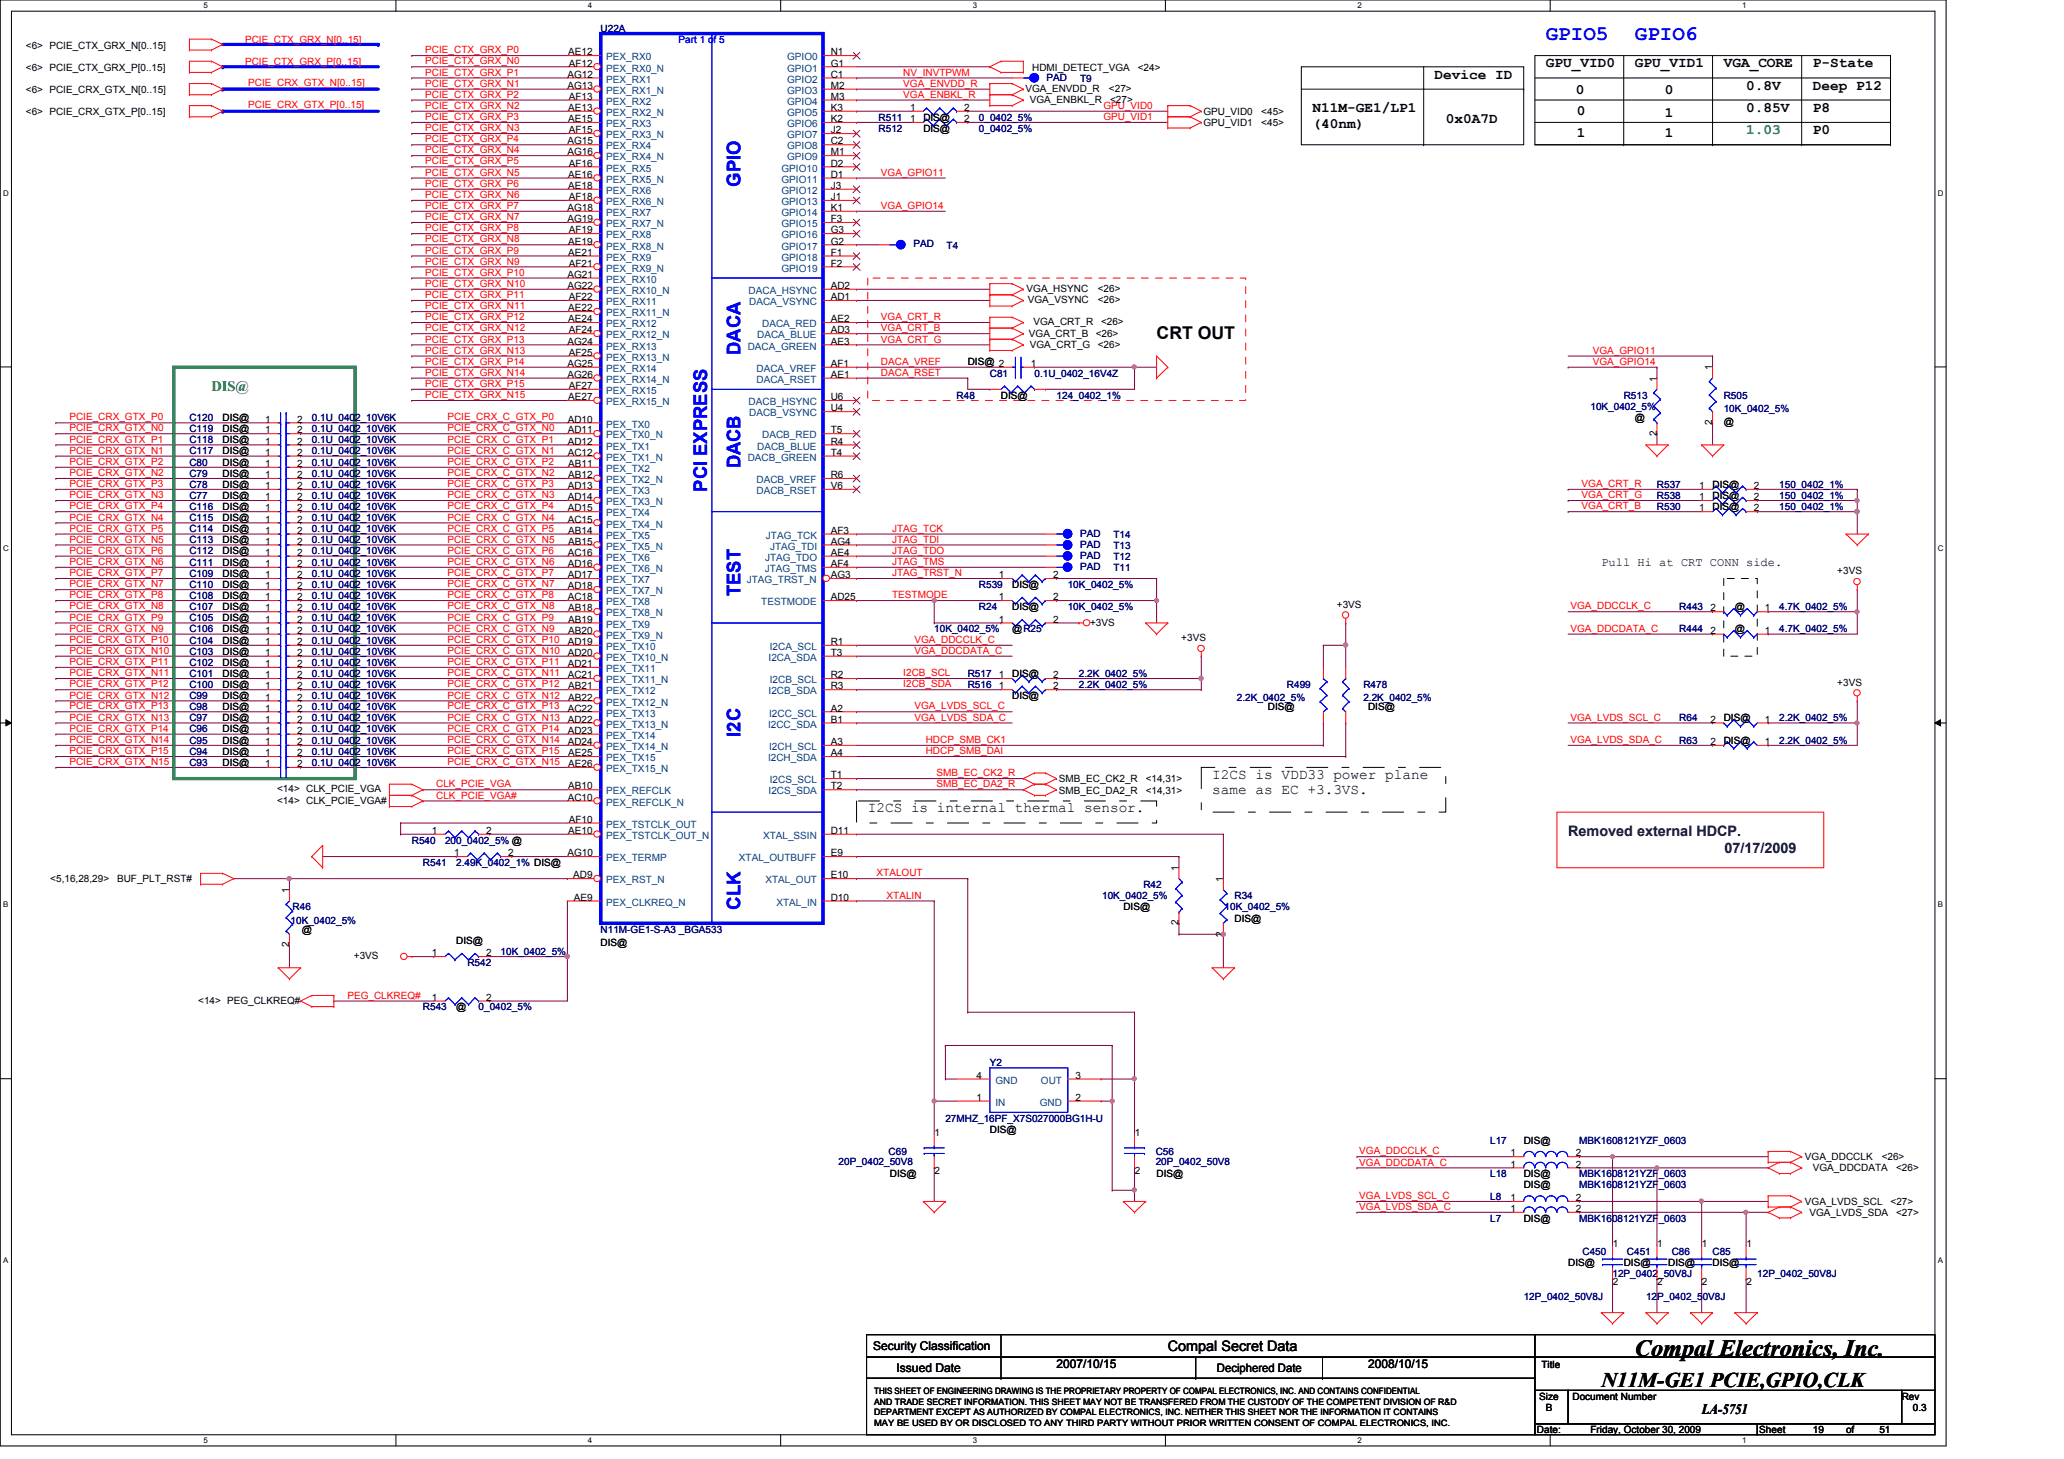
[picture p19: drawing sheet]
<svg xmlns="http://www.w3.org/2000/svg" width="297mm" height="210mm" viewBox="0 0 297 210" stroke-linecap="round" stroke-linejoin="round" font-family="sans-serif">
<defs><g id="words">
<text font-size="3.3" x="235.3" y="195.1">Compal Electronics, Inc.</text>
<g font-size="3" fill="#00f">
<text x="222.5" y="5.7">GPIO5</text>
<text x="235.3" y="5.7">GPIO6</text>
</g>
<text font-size="3" x="230.5" y="199.6">N11M-GE1 PCIE,GPIO,CLK</text>
<g font-size="2.7" fill="#00f">
<text x="106.5" y="26.9" transform="rotate(-90 106.5 26.9)">GPIO</text>
<text x="106.5" y="51.1" transform="rotate(-90 106.5 51.1)">DACA</text>
<text x="101.8" y="70.7" transform="rotate(-90 101.8 70.7)">PCI EXPRESS</text>
<text x="106.5" y="67.4" transform="rotate(-90 106.5 67.4)">DACB</text>
<text x="106.5" y="85.8" transform="rotate(-90 106.5 85.8)">TEST</text>
<text x="106.5" y="106" transform="rotate(-90 106.5 106)">I2C</text>
<text x="106.5" y="130.9" transform="rotate(-90 106.5 130.9)">CLK</text>
</g>
<text font-size="2.5" x="166.5" y="48.8">CRT OUT</text>
<g font-size="2.1">
<text x="206.5" y="11.3">Device ID</text>
<text x="222.5" y="9.7">GPU_VID0</text>
<text x="235.3" y="9.7">GPU_VID1</text>
<text x="248.1" y="9.7">VGA_CORE</text>
<text x="260.9" y="9.7">P-State</text>
<text x="188.9" y="16.1">N11M-GE1/LP1</text>
<text x="208.1" y="17.7">0x0A7D</text>
<text x="226.8" y="13.5">0</text>
<text x="226.9" y="16.6">0</text>
<text x="239.6" y="13.5">0</text>
<text x="239.6" y="16.8">1</text>
<text x="251.3" y="12.9">0.8V</text>
<text x="251.3" y="16.1">0.85V</text>
<text x="260.9" y="12.9">Deep P12</text>
<text x="260.9" y="16.1">P8</text>
<text x="188.9" y="18.4">(40nm)</text>
<text x="226.9" y="19.8">1</text>
<text x="239.6" y="19.8">1</text>
<text x="260.9" y="19.3">P0</text>
<text x="174.5" y="112">I2CS is VDD33 power plane</text>
<text x="124.9" y="116.8">I2CS is internal thermal sensor.</text>
<text x="174.5" y="114.2">same as EC +3.3VS.</text>
<text x="168.1" y="194.4">Compal Secret Data</text>
<text x="244.9" y="203.5">LA-5751</text>
</g>
<text font-size="2.1" fill="#008040" x="251.3" y="19.3">1.03</text>
<text font-size="2.1" fill="#008000" x="30.4" y="56.3">DIS@</text>
<g font-size="2.1" fill="#000040">
<text x="225.7" y="120.3">Removed external HDCP.</text>
<text x="248.2" y="122.8">07/17/2009</text>
</g>
<g font-size="1.7">
<text x="230.5" y="81.4">Pull Hi at CRT CONN side.</text>
<text x="125.7" y="194.3">Security Classification</text>
<text x="129" y="197.3">Issued Date</text>
<text x="152.1" y="196.8">2007/10/15</text>
<text x="175.1" y="197.4">Deciphered Date</text>
<text x="196.9" y="196.8">2008/10/15</text>
</g>
<g font-size="1.4" fill="#000080">
<text x="86.4" y="4.6">U22A</text>
<text x="150.6" y="11.6">PAD</text>
<text x="155.4" y="11.8">T9</text>
<text x="126.4" y="17.4">R511</text>
<text x="140.9" y="17.4">0_0402_5%</text>
<text x="126.4" y="19">R512</text>
<text x="140.9" y="19">0_0402_5%</text>
<text x="131.4" y="35.6">PAD</text>
<text x="136.2" y="35.8">T4</text>
<text x="137.7" y="57.4">R48</text>
<text x="142.4" y="54.2">C81</text>
<text x="148.9" y="54.2">0.1U_0402_16V4Z</text>
<text x="152.1" y="57.4">124_0402_1%</text>
<text x="228.9" y="59">10K_0402_5%</text>
<text x="233.7" y="57.4">R513</text>
<text x="248.1" y="57.4">R505</text>
<text x="248.1" y="59.3">10K_0402_5%</text>
<text x="27.3" y="60.6">C120</text>
<text x="27.3" y="62.2">C119</text>
<text x="27.3" y="63.8">C118</text>
<text x="27.3" y="65.4">C117</text>
<text x="44.9" y="60.6">0.1U_0402_10V6K</text>
<text x="44.9" y="62.2">0.1U_0402_10V6K</text>
<text x="44.9" y="63.8">0.1U_0402_10V6K</text>
<text x="44.9" y="65.4">0.1U_0402_10V6K</text>
<text x="27.3" y="71.8">C77</text>
<text x="27.3" y="68.6">C79</text>
<text x="27.3" y="67">C80</text>
<text x="27.3" y="70.2">C78</text>
<text x="44.9" y="71.8">0.1U_0402_10V6K</text>
<text x="44.9" y="68.6">0.1U_0402_10V6K</text>
<text x="44.9" y="67">0.1U_0402_10V6K</text>
<text x="44.9" y="70.2">0.1U_0402_10V6K</text>
<text x="238.5" y="71.8">R538</text>
<text x="238.5" y="70.2">R537</text>
<text x="256.1" y="71.8">150_0402_1%</text>
<text x="256.1" y="70.2">150_0402_1%</text>
<text x="27.3" y="76.6">C114</text>
<text x="27.3" y="75">C115</text>
<text x="27.3" y="73.4">C116</text>
<text x="44.9" y="76.6">0.1U_0402_10V6K</text>
<text x="44.9" y="75">0.1U_0402_10V6K</text>
<text x="44.9" y="73.4">0.1U_0402_10V6K</text>
<text x="155.4" y="77.2">PAD</text>
<text x="160.2" y="77.4">T14</text>
<text x="238.5" y="73.4">R530</text>
<text x="256.1" y="73.4">150_0402_1%</text>
<text x="27.3" y="79.8">C112</text>
<text x="27.3" y="78.2">C113</text>
<text x="27.3" y="83">C109</text>
<text x="27.3" y="81.4">C111</text>
<text x="44.9" y="79.8">0.1U_0402_10V6K</text>
<text x="44.9" y="78.2">0.1U_0402_10V6K</text>
<text x="44.9" y="83">0.1U_0402_10V6K</text>
<text x="44.9" y="81.4">0.1U_0402_10V6K</text>
<text x="155.4" y="78.8">PAD</text>
<text x="155.4" y="80.4">PAD</text>
<text x="155.4" y="82">PAD</text>
<text x="160.2" y="79">T13</text>
<text x="160.2" y="80.6">T12</text>
<text x="160.2" y="82.2">T11</text>
<text x="27.3" y="87.8">C107</text>
<text x="27.3" y="84.6">C110</text>
<text x="27.3" y="86.2">C108</text>
<text x="27.3" y="89.4">C105</text>
<text x="44.9" y="87.8">0.1U_0402_10V6K</text>
<text x="44.9" y="84.6">0.1U_0402_10V6K</text>
<text x="44.9" y="86.2">0.1U_0402_10V6K</text>
<text x="44.9" y="89.4">0.1U_0402_10V6K</text>
<text x="140.9" y="87.8">R24</text>
<text x="140.9" y="84.6">R539</text>
<text x="153.7" y="84.6">10K_0402_5%</text>
<text x="153.7" y="87.8">10K_0402_5%</text>
<text x="241.7" y="87.8">R443</text>
<text x="256.1" y="87.8">4.7K_0402_5%</text>
<text x="27.3" y="92.6">C104</text>
<text x="27.3" y="91">C106</text>
<text x="27.3" y="95.8">C102</text>
<text x="27.3" y="94.2">C103</text>
<text x="44.9" y="92.6">0.1U_0402_10V6K</text>
<text x="44.9" y="91">0.1U_0402_10V6K</text>
<text x="44.9" y="95.8">0.1U_0402_10V6K</text>
<text x="44.9" y="94.2">0.1U_0402_10V6K</text>
<text x="134.4" y="91">10K_0402_5%</text>
<text x="241.7" y="91">R444</text>
<text x="256.1" y="91">4.7K_0402_5%</text>
<text x="27.3" y="97.4">C101</text>
<text x="27.3" y="99">C100</text>
<text x="27.3" y="100.6">C99</text>
<text x="44.9" y="97.4">0.1U_0402_10V6K</text>
<text x="44.9" y="99">0.1U_0402_10V6K</text>
<text x="44.9" y="100.6">0.1U_0402_10V6K</text>
<text x="139.3" y="97.4">R517</text>
<text x="139.3" y="99">R516</text>
<text x="155.3" y="97.4">2.2K_0402_5%</text>
<text x="155.3" y="99">2.2K_0402_5%</text>
<text x="178" y="100.9">2.2K_0402_5%</text>
<text x="185.2" y="99">R499</text>
<text x="196.2" y="99">R478</text>
<text x="196.2" y="100.9">2.2K_0402_5%</text>
<text x="27.3" y="105.4">C96</text>
<text x="27.3" y="103.8">C97</text>
<text x="27.3" y="102.2">C98</text>
<text x="27.3" y="107">C95</text>
<text x="44.9" y="105.4">0.1U_0402_10V6K</text>
<text x="44.9" y="103.8">0.1U_0402_10V6K</text>
<text x="44.9" y="102.2">0.1U_0402_10V6K</text>
<text x="44.9" y="107">0.1U_0402_10V6K</text>
<text x="241.7" y="103.8">R64</text>
<text x="241.7" y="107">R63</text>
<text x="256.1" y="103.8">2.2K_0402_5%</text>
<text x="256.1" y="107">2.2K_0402_5%</text>
<text x="27.3" y="110.2">C93</text>
<text x="27.3" y="108.6">C94</text>
<text x="44.9" y="110.2">0.1U_0402_10V6K</text>
<text x="44.9" y="108.6">0.1U_0402_10V6K</text>
<text x="59.3" y="121.4">R540</text>
<text x="60.9" y="124.6">R541</text>
<text x="64" y="121.4">200_0402_5% @</text>
<text x="65.7" y="124.6">2.49K_0402_1% DIS@</text>
<text x="42.1" y="131">R46</text>
<text x="158.6" y="129.4">10K_0402_5%</text>
<text x="164.5" y="127.8">R42</text>
<text x="176.2" y="131">10K_0402_5%</text>
<text x="177.7" y="129.4">R34</text>
<text x="41.8" y="132.9">10K_0402_5%</text>
<text x="72" y="137.4">10K_0402_5%</text>
<text x="86.4" y="134.2">N11M-GE1-S-A3 _BGA533</text>
<text x="67.3" y="139">R542</text>
<text x="60.9" y="145.4">R543</text>
<text x="68.9" y="145.4">0_0402_5%</text>
<text x="142.4" y="153.4">Y2</text>
<text x="136.1" y="161.4">27MHZ_16PF_X7S027000BG1H-U</text>
<text x="120.7" y="167.6">20P_0402_50V8</text>
<text x="127.9" y="166.2">C69</text>
<text x="166.3" y="166.2">C56</text>
<text x="166.3" y="167.6">20P_0402_50V8</text>
<text x="214.5" y="164.6">L17</text>
<text x="227.3" y="164.6">MBK1608121YZF_0603</text>
<text x="214.5" y="172.6">L8</text>
<text x="214.5" y="169.4">L18</text>
<text x="227.3" y="169.4">MBK1608121YZF_0603</text>
<text x="227.3" y="171">MBK1608121YZF_0603</text>
<text x="214.5" y="175.8">L7</text>
<text x="227.3" y="175.8">MBK1608121YZF_0603</text>
<text x="227.8" y="180.6">C450</text>
<text x="232.1" y="183.8">12P_0402_50V8J</text>
<text x="234.1" y="180.6">C451</text>
<text x="240.6" y="180.6">C86</text>
<text x="246.5" y="180.6">C85</text>
<text x="252.9" y="183.8">12P_0402_50V8J</text>
<text x="219.3" y="187">12P_0402_50V8J</text>
<text x="236.9" y="187">12P_0402_50V8J</text>
</g>
<g font-size="1.4">
<text x="3.7" y="10.2">&lt;6&gt; PCIE_CTX_GRX_P[0..15]</text>
<text x="3.7" y="7">&lt;6&gt; PCIE_CTX_GRX_N[0..15]</text>
<text x="81.7" y="11.2">AG12</text>
<text x="81.8" y="8">AE12</text>
<text x="81.9" y="9.6">AF12</text>
<text x="119.5" y="8">N1</text>
<text x="119.5" y="9.6">G1</text>
<text x="119.5" y="11.2">C1</text>
<text x="148.5" y="10.2">HDMI_DETECT_VGA</text>
<text x="163.7" y="10.2">&lt;24&gt;</text>
<text x="3.7" y="13.4">&lt;6&gt; PCIE_CRX_GTX_N[0..15]</text>
<text x="3.7" y="16.6">&lt;6&gt; PCIE_CRX_GTX_P[0..15]</text>
<text x="81.7" y="12.8">AG13</text>
<text x="81.8" y="16">AE13</text>
<text x="81.8" y="17.6">AE15</text>
<text x="81.9" y="14.4">AF13</text>
<text x="119.5" y="12.8">M2</text>
<text x="119.5" y="14.4">M3</text>
<text x="119.5" y="16">K3</text>
<text x="119.5" y="17.6">K2</text>
<text x="131" y="17.6">1</text>
<text x="131" y="16">1</text>
<text x="132.9" y="17.4">DIS@</text>
<text x="138.8" y="17.6">2</text>
<text x="138.8" y="16">2</text>
<text x="147.6" y="13.2">VGA_ENVDD_R</text>
<text x="148.2" y="14.8">VGA_ENBKL_R</text>
<text x="159.6" y="13.2">&lt;27&gt;</text>
<text x="159.8" y="14.8">&lt;27&gt;</text>
<text x="173.2" y="16.6">GPU_VID0</text>
<text x="181.5" y="16.6">&lt;45&gt;</text>
<text x="81.7" y="20.8">AG15</text>
<text x="81.7" y="22.4">AG16</text>
<text x="81.9" y="19.2">AF15</text>
<text x="81.9" y="24">AF16</text>
<text x="119.5" y="19.2">J2</text>
<text x="119.5" y="20.8">C2</text>
<text x="119.5" y="22.4">M1</text>
<text x="119.5" y="24">D2</text>
<text x="132.9" y="19">DIS@</text>
<text x="173.2" y="18.2">GPU_VID1</text>
<text x="181.5" y="18.2">&lt;45&gt;</text>
<text x="81.8" y="25.6">AE16</text>
<text x="81.8" y="27.2">AE18</text>
<text x="81.9" y="28.8">AF18</text>
<text x="119.5" y="25.6">D1</text>
<text x="119.5" y="28.8">J1</text>
<text x="119.5" y="27.2">J3</text>
<text x="81.7" y="30.4">AG18</text>
<text x="81.7" y="32">AG19</text>
<text x="81.8" y="35.2">AE19</text>
<text x="81.9" y="33.6">AF19</text>
<text x="119.5" y="30.4">K1</text>
<text x="119.5" y="32">F3</text>
<text x="119.5" y="33.6">G3</text>
<text x="119.5" y="35.2">G2</text>
<text x="81.7" y="40">AG21</text>
<text x="81.7" y="41.6">AG22</text>
<text x="81.8" y="36.8">AE21</text>
<text x="81.9" y="38.4">AF21</text>
<text x="119.5" y="41.6">AD2</text>
<text x="119.5" y="36.8">F1</text>
<text x="119.5" y="38.4">F2</text>
<text x="147.7" y="42">VGA_HSYNC</text>
<text x="158" y="42">&lt;26&gt;</text>
<text x="81.8" y="44.8">AE22</text>
<text x="81.8" y="46.4">AE24</text>
<text x="81.9" y="43.2">AF22</text>
<text x="81.9" y="48">AF24</text>
<text x="119.5" y="43.2">AD1</text>
<text x="119.5" y="46.4">AE2</text>
<text x="119.5" y="48">AD3</text>
<text x="147.9" y="43.6">VGA_VSYNC</text>
<text x="148.7" y="46.8">VGA_CRT_R</text>
<text x="158" y="43.6">&lt;26&gt;</text>
<text x="158.4" y="46.8">&lt;26&gt;</text>
<text x="81.7" y="49.6">AG24</text>
<text x="81.7" y="52.8">AG25</text>
<text x="81.9" y="51.2">AF25</text>
<text x="119.5" y="49.6">AE3</text>
<text x="119.5" y="52.8">AF1</text>
<text x="139.3" y="52.6">DIS@ 2</text>
<text x="148.1" y="48.4">VGA_CRT_B</text>
<text x="148.2" y="50">VGA_CRT_G</text>
<text x="148.4" y="52.8">1</text>
<text x="157.7" y="48.4">&lt;26&gt;</text>
<text x="158" y="50">&lt;26&gt;</text>
<text x="246.4" y="53.3" transform="rotate(-90 246.4 53.3)">1</text>
<text x="81.7" y="54.4">AG26</text>
<text x="81.8" y="57.6">AE27</text>
<text x="81.9" y="56">AF27</text>
<text x="119.5" y="54.4">AE1</text>
<text x="119.5" y="57.6">U6</text>
<text x="119.5" y="59.2">U4</text>
<text x="144.1" y="57.4">DIS@</text>
<text x="238.4" y="54.9" transform="rotate(-90 238.4 54.9)">1</text>
<text x="32" y="60.6">DIS@</text>
<text x="32" y="62.2">DIS@</text>
<text x="32" y="63.8">DIS@</text>
<text x="32" y="65.4">DIS@</text>
<text x="38.1" y="60.8">1</text>
<text x="38.1" y="62.4">1</text>
<text x="38.1" y="64">1</text>
<text x="38.1" y="65.6">1</text>
<text x="42.8" y="60.8">2</text>
<text x="42.8" y="62.4">2</text>
<text x="42.8" y="64">2</text>
<text x="42.8" y="65.6">2</text>
<text x="81.7" y="60.8">AD10</text>
<text x="81.7" y="62.4">AD11</text>
<text x="81.7" y="64">AD12</text>
<text x="81.7" y="65.6">AC12</text>
<text x="119.5" y="62.4">T5</text>
<text x="119.5" y="64">R4</text>
<text x="119.5" y="65.6">T4</text>
<text x="235.3" y="60.6">@</text>
<text x="238.4" y="62.7" transform="rotate(-90 238.4 62.7)">2</text>
<text x="246.4" y="61.1" transform="rotate(-90 246.4 61.1)">2</text>
<text x="248.1" y="61.2">@</text>
<text x="32" y="71.8">DIS@</text>
<text x="32" y="68.6">DIS@</text>
<text x="32" y="67">DIS@</text>
<text x="32" y="70.2">DIS@</text>
<text x="38.1" y="72">1</text>
<text x="38.1" y="68.8">1</text>
<text x="38.1" y="67.2">1</text>
<text x="38.1" y="70.4">1</text>
<text x="42.8" y="72">2</text>
<text x="42.8" y="68.8">2</text>
<text x="42.8" y="67.2">2</text>
<text x="42.8" y="70.4">2</text>
<text x="81.7" y="70.4">AD13</text>
<text x="81.7" y="72">AD14</text>
<text x="81.8" y="67.2">AB11</text>
<text x="81.8" y="68.8">AB12</text>
<text x="119.5" y="68.8">R6</text>
<text x="119.5" y="70.4">V6</text>
<text x="244.6" y="72">1</text>
<text x="244.6" y="70.4">1</text>
<text x="246.5" y="71.8">DIS@</text>
<text x="246.5" y="70.2">DIS@</text>
<text x="252.4" y="72">2</text>
<text x="252.4" y="70.4">2</text>
<text x="32" y="76.6">DIS@</text>
<text x="32" y="75">DIS@</text>
<text x="32" y="73.4">DIS@</text>
<text x="38.1" y="76.8">1</text>
<text x="38.1" y="75.2">1</text>
<text x="38.1" y="73.6">1</text>
<text x="42.8" y="76.8">2</text>
<text x="42.8" y="75.2">2</text>
<text x="42.8" y="73.6">2</text>
<text x="81.7" y="73.6">AD15</text>
<text x="81.7" y="75.2">AC15</text>
<text x="81.8" y="76.8">AB14</text>
<text x="119.5" y="76.8">AF3</text>
<text x="244.6" y="73.6">1</text>
<text x="246.5" y="73.4">DIS@</text>
<text x="252.4" y="73.6">2</text>
<text x="32" y="79.8">DIS@</text>
<text x="32" y="78.2">DIS@</text>
<text x="32" y="83">DIS@</text>
<text x="32" y="81.4">DIS@</text>
<text x="38.1" y="80">1</text>
<text x="38.1" y="78.4">1</text>
<text x="38.1" y="83.2">1</text>
<text x="38.1" y="81.6">1</text>
<text x="42.8" y="80">2</text>
<text x="42.8" y="78.4">2</text>
<text x="42.8" y="83.2">2</text>
<text x="42.8" y="81.6">2</text>
<text x="81.7" y="80">AC16</text>
<text x="81.7" y="81.6">AD16</text>
<text x="81.7" y="83.2">AD17</text>
<text x="81.8" y="78.4">AB15</text>
<text x="119.5" y="78.4">AG4</text>
<text x="119.5" y="80">AE4</text>
<text x="119.5" y="81.6">AF4</text>
<text x="119.5" y="83.2">AG3</text>
<text x="143.8" y="83.2">1</text>
<text x="151.6" y="83.2">2</text>
<text x="264.4" y="82.6">+3VS</text>
<text x="32" y="87.8">DIS@</text>
<text x="32" y="84.6">DIS@</text>
<text x="32" y="86.2">DIS@</text>
<text x="32" y="89.4">DIS@</text>
<text x="38.1" y="88">1</text>
<text x="38.1" y="84.8">1</text>
<text x="38.1" y="86.4">1</text>
<text x="38.1" y="89.6">1</text>
<text x="42.8" y="88">2</text>
<text x="42.8" y="84.8">2</text>
<text x="42.8" y="86.4">2</text>
<text x="42.8" y="89.6">2</text>
<text x="81.7" y="84.8">AD18</text>
<text x="81.7" y="86.4">AC18</text>
<text x="81.8" y="88">AB18</text>
<text x="81.8" y="89.6">AB19</text>
<text x="119.5" y="86.4">AD25</text>
<text x="143.8" y="86.4">1</text>
<text x="143.8" y="89.6">1</text>
<text x="145.7" y="87.8">DIS@</text>
<text x="145.7" y="84.6">DIS@</text>
<text x="151.6" y="86.4">2</text>
<text x="151.6" y="89.6">2</text>
<text x="192.4" y="87.5">+3VS</text>
<text x="246.2" y="88">2</text>
<text x="249.7" y="87.8">@</text>
<text x="254" y="88">1</text>
<text x="32" y="92.6">DIS@</text>
<text x="32" y="91">DIS@</text>
<text x="32" y="95.8">DIS@</text>
<text x="32" y="94.2">DIS@</text>
<text x="38.1" y="92.8">1</text>
<text x="38.1" y="91.2">1</text>
<text x="38.1" y="96">1</text>
<text x="38.1" y="94.4">1</text>
<text x="42.8" y="92.8">2</text>
<text x="42.8" y="91.2">2</text>
<text x="42.8" y="96">2</text>
<text x="42.8" y="94.4">2</text>
<text x="81.7" y="92.8">AD19</text>
<text x="81.7" y="94.4">AD20</text>
<text x="81.7" y="96">AD21</text>
<text x="81.8" y="91.2">AB20</text>
<text x="119.5" y="92.8">R1</text>
<text x="119.5" y="94.4">T3</text>
<text x="145.7" y="91">@R25</text>
<text x="156.9" y="90">+3VS</text>
<text x="170" y="92.2">+3VS</text>
<text x="246.2" y="91.2">2</text>
<text x="249.7" y="91">@</text>
<text x="254" y="91.2">1</text>
<text x="32" y="97.4">DIS@</text>
<text x="32" y="99">DIS@</text>
<text x="32" y="100.6">DIS@</text>
<text x="38.1" y="97.6">1</text>
<text x="38.1" y="99.2">1</text>
<text x="38.1" y="100.8">1</text>
<text x="42.8" y="97.6">2</text>
<text x="42.8" y="99.2">2</text>
<text x="42.8" y="100.8">2</text>
<text x="81.7" y="97.6">AC21</text>
<text x="81.8" y="99.2">AB21</text>
<text x="81.8" y="100.8">AB22</text>
<text x="119.5" y="97.6">R2</text>
<text x="119.5" y="99.2">R3</text>
<text x="143.8" y="97.6">1</text>
<text x="143.8" y="99.2">1</text>
<text x="145.7" y="97.4">DIS@</text>
<text x="145.7" y="100.6">DIS@</text>
<text x="151.6" y="97.6">2</text>
<text x="151.6" y="99.2">2</text>
<text x="264.4" y="98.6">+3VS</text>
<text x="32" y="105.4">DIS@</text>
<text x="32" y="103.8">DIS@</text>
<text x="32" y="102.2">DIS@</text>
<text x="32" y="107">DIS@</text>
<text x="38.1" y="105.6">1</text>
<text x="38.1" y="104">1</text>
<text x="38.1" y="102.4">1</text>
<text x="38.1" y="107.2">1</text>
<text x="42.8" y="105.6">2</text>
<text x="42.8" y="104">2</text>
<text x="42.8" y="102.4">2</text>
<text x="42.8" y="107.2">2</text>
<text x="81.7" y="102.4">AC22</text>
<text x="81.7" y="104">AD22</text>
<text x="81.7" y="105.6">AD23</text>
<text x="81.7" y="107.2">AD24</text>
<text x="119.5" y="107.2">A3</text>
<text x="119.5" y="102.4">A2</text>
<text x="119.5" y="104">B1</text>
<text x="182.5" y="102.2">DIS@</text>
<text x="196.9" y="102.2">DIS@</text>
<text x="246.2" y="104">2</text>
<text x="246.2" y="107.2">2</text>
<text x="248.1" y="103.8">DIS@</text>
<text x="248.1" y="107">DIS@</text>
<text x="254" y="104">1</text>
<text x="254" y="107.2">1</text>
<text x="32" y="110.2">DIS@</text>
<text x="32" y="108.6">DIS@</text>
<text x="38.1" y="110.4">1</text>
<text x="38.1" y="108.8">1</text>
<text x="42.8" y="110.4">2</text>
<text x="42.8" y="108.8">2</text>
<text x="81.8" y="113.6">AB10</text>
<text x="81.8" y="108.8">AE25</text>
<text x="81.8" y="110.4">AE26</text>
<text x="119.5" y="112">T1</text>
<text x="119.5" y="113.6">T2</text>
<text x="119.5" y="108.8">A4</text>
<text x="152.4" y="112.6">SMB_EC_CK2_R</text>
<text x="164.9" y="112.6">&lt;14,31&gt;</text>
<text x="39.9" y="114">&lt;14&gt; CLK_PCIE_VGA</text>
<text x="39.9" y="115.6">&lt;14&gt; CLK_PCIE_VGA#</text>
<text x="62.1" y="120">1</text>
<text x="70" y="120">2</text>
<text x="81.7" y="115.2">AC10</text>
<text x="81.8" y="120">AE10</text>
<text x="81.9" y="118.4">AF10</text>
<text x="119.5" y="120">D11</text>
<text x="152.4" y="114.2">SMB_EC_DA2_R</text>
<text x="164.9" y="114.2">&lt;14,31&gt;</text>
<text x="65.4" y="123.2">1</text>
<text x="73.1" y="123.2">2</text>
<text x="81.7" y="123.2">AG10</text>
<text x="119.5" y="123.2">E9</text>
<text x="169.6" y="125.3" transform="rotate(-90 169.6 125.3)">1</text>
<text x="7.2" y="126.8">&lt;5,16,28,29&gt;</text>
<text x="16.8" y="126.8">BUF_PLT_RST#</text>
<text x="41.6" y="128.5" transform="rotate(-90 41.6 128.5)">1</text>
<text x="82.5" y="126.4">AD9</text>
<text x="82.6" y="129.6">AE9</text>
<text x="119.5" y="126.4">E10</text>
<text x="119.5" y="129.6">D10</text>
<text x="161.7" y="131">DIS@</text>
<text x="176" y="126.9" transform="rotate(-90 176 126.9)">1</text>
<text x="41.6" y="136.3" transform="rotate(-90 41.6 136.3)">2</text>
<text x="43.4" y="134.2">@</text>
<text x="62.1" y="137.6">1</text>
<text x="65.7" y="135.8">DIS@</text>
<text x="70" y="137.6">2</text>
<text x="86.4" y="136.1">DIS@</text>
<text x="169.6" y="133.1" transform="rotate(-90 169.6 133.1)">2</text>
<text x="176" y="134.7" transform="rotate(-90 176 134.7)">2</text>
<text x="177.7" y="132.6">DIS@</text>
<text x="50.9" y="138">+3VS</text>
<text x="62.1" y="144">1</text>
<text x="70" y="144">2</text>
<text x="28.5" y="144.4">&lt;14&gt; PEG_CLKREQ#</text>
<text x="65.7" y="145.4">@</text>
<text x="140.5" y="155.2">4</text>
<text x="154.8" y="155.2">3</text>
<text x="140.5" y="158.4">1</text>
<text x="154.8" y="158.4">2</text>
<text x="134.5" y="163.4">1</text>
<text x="142.4" y="163">DIS@</text>
<text x="163.3" y="163.4">1</text>
<text x="217.4" y="168">1</text>
<text x="217.4" y="166.4">1</text>
<text x="219.3" y="164.6">DIS@</text>
<text x="226.8" y="168">2</text>
<text x="226.8" y="166.4">2</text>
<text x="259.8" y="166.8">VGA_DDCCLK</text>
<text x="270.8" y="166.8">&lt;26&gt;</text>
<text x="128.1" y="169.4">DIS@</text>
<text x="134.5" y="168.9">2</text>
<text x="163.3" y="168.9">2</text>
<text x="166.5" y="169.4">DIS@</text>
<text x="217.4" y="172.8">1</text>
<text x="219.3" y="171">DIS@</text>
<text x="219.3" y="169.4">DIS@</text>
<text x="226.8" y="172.8">2</text>
<text x="259.8" y="173.4">VGA_LVDS_SCL</text>
<text x="260.9" y="168.4">VGA_DDCDATA</text>
<text x="272.1" y="173.4">&lt;27&gt;</text>
<text x="272.9" y="168.4">&lt;26&gt;</text>
<text x="217.4" y="174.4">1</text>
<text x="219.3" y="175.8">DIS@</text>
<text x="226.8" y="174.4">2</text>
<text x="232.1" y="179.5">1</text>
<text x="238.5" y="179.5">1</text>
<text x="244.9" y="179.5">1</text>
<text x="251.3" y="179.5">1</text>
<text x="260.4" y="175">VGA_LVDS_SDA</text>
<text x="272.9" y="175">&lt;27&gt;</text>
<text x="225.7" y="182.2">DIS@</text>
<text x="232.1" y="184.9">2</text>
<text x="233.7" y="182.2">DIS@</text>
<text x="238.5" y="184.9">2</text>
<text x="240.1" y="182.2">DIS@</text>
<text x="244.9" y="184.9">2</text>
<text x="246.5" y="182.2">DIS@</text>
<text x="251.3" y="184.9">2</text>
<text x="221.8" y="196.8">Title</text>
<text x="221.5" y="201.4">Size</text>
<text x="222.5" y="203">B</text>
<text x="226.3" y="201.4">Document Number</text>
<text x="273.7" y="201.4">Rev</text>
<text x="275.3" y="203">0.3</text>
<text x="221.2" y="206.2">Date:</text>
<text x="228.9" y="206.2">Friday, October 30, 2009</text>
<text x="253.2" y="206.2">Sheet</text>
<text x="260.9" y="206.2">19</text>
<text x="265.7" y="206.2">of</text>
<text x="270.5" y="206.2">51</text>
</g>
<g font-size="1.4" fill="#f00">
<text x="35.3" y="6.2">PCIE_CTX_GRX_N[0..15]</text>
<text x="35.3" y="9.4">PCIE_CTX_GRX_P[0..15]</text>
<text x="61.2" y="10.9">PCIE_CTX_GRX_P1</text>
<text x="61.2" y="7.7">PCIE_CTX_GRX_P0</text>
<text x="61.2" y="9.3">PCIE_CTX_GRX_N0</text>
<text x="130" y="10.9">NV_INVTPWM</text>
<text x="35.7" y="12.4">PCIE_CRX_GTX_N[0..15]</text>
<text x="35.7" y="15.5">PCIE_CRX_GTX_P[0..15]</text>
<text x="61.2" y="12.5">PCIE_CTX_GRX_N1</text>
<text x="61.2" y="14.1">PCIE_CTX_GRX_P2</text>
<text x="61.2" y="15.7">PCIE_CTX_GRX_N2</text>
<text x="61.2" y="17.3">PCIE_CTX_GRX_P3</text>
<text x="130" y="14.1">VGA_ENBKL_R</text>
<text x="130" y="12.5">VGA_ENVDD_R</text>
<text x="158.8" y="15.7">GPU_VID0</text>
<text x="158.8" y="17.3">GPU_VID1</text>
<text x="61.2" y="22.1">PCIE_CTX_GRX_N4</text>
<text x="61.2" y="20.5">PCIE_CTX_GRX_P4</text>
<text x="61.2" y="23.7">PCIE_CTX_GRX_P5</text>
<text x="61.2" y="18.9">PCIE_CTX_GRX_N3</text>
<text x="61.2" y="25.3">PCIE_CTX_GRX_N5</text>
<text x="61.2" y="28.5">PCIE_CTX_GRX_N6</text>
<text x="61.2" y="26.9">PCIE_CTX_GRX_P6</text>
<text x="126.8" y="25.3">VGA_GPIO11</text>
<text x="61.2" y="30.1">PCIE_CTX_GRX_P7</text>
<text x="61.2" y="31.7">PCIE_CTX_GRX_N7</text>
<text x="61.2" y="34.9">PCIE_CTX_GRX_N8</text>
<text x="61.2" y="33.3">PCIE_CTX_GRX_P8</text>
<text x="126.8" y="30.1">VGA_GPIO14</text>
<text x="61.2" y="36.5">PCIE_CTX_GRX_P9</text>
<text x="61.2" y="38.1">PCIE_CTX_GRX_N9</text>
<text x="61.2" y="41.3">PCIE_CTX_GRX_N10</text>
<text x="61.2" y="39.7">PCIE_CTX_GRX_P10</text>
<text x="61.2" y="44.5">PCIE_CTX_GRX_N11</text>
<text x="61.2" y="42.9">PCIE_CTX_GRX_P11</text>
<text x="61.2" y="47.7">PCIE_CTX_GRX_N12</text>
<text x="61.2" y="46.1">PCIE_CTX_GRX_P12</text>
<text x="126.8" y="47.7">VGA_CRT_B</text>
<text x="126.8" y="46.1">VGA_CRT_R</text>
<text x="61.2" y="49.3">PCIE_CTX_GRX_P13</text>
<text x="61.2" y="50.9">PCIE_CTX_GRX_N13</text>
<text x="61.2" y="52.5">PCIE_CTX_GRX_P14</text>
<text x="126.8" y="52.5">DACA_VREF</text>
<text x="126.8" y="49.3">VGA_CRT_G</text>
<text x="229.2" y="52.5">VGA_GPIO14</text>
<text x="229.2" y="50.9">VGA_GPIO11</text>
<text x="61.2" y="54.1">PCIE_CTX_GRX_N14</text>
<text x="61.2" y="55.7">PCIE_CTX_GRX_P15</text>
<text x="61.2" y="57.3">PCIE_CTX_GRX_N15</text>
<text x="126.8" y="54.1">DACA_RSET</text>
<text x="10" y="60.5">PCIE_CRX_GTX_P0</text>
<text x="10" y="62.1">PCIE_CRX_GTX_N0</text>
<text x="10" y="65.3">PCIE_CRX_GTX_N1</text>
<text x="10" y="63.7">PCIE_CRX_GTX_P1</text>
<text x="64.4" y="60.5">PCIE_CRX_C_GTX_P0</text>
<text x="64.4" y="62.1">PCIE_CRX_C_GTX_N0</text>
<text x="64.4" y="65.3">PCIE_CRX_C_GTX_N1</text>
<text x="64.4" y="63.7">PCIE_CRX_C_GTX_P1</text>
<text x="10" y="68.5">PCIE_CRX_GTX_N2</text>
<text x="10" y="66.9">PCIE_CRX_GTX_P2</text>
<text x="10" y="70.1">PCIE_CRX_GTX_P3</text>
<text x="10" y="71.7">PCIE_CRX_GTX_N3</text>
<text x="64.4" y="66.9">PCIE_CRX_C_GTX_P2</text>
<text x="64.4" y="70.1">PCIE_CRX_C_GTX_P3</text>
<text x="64.4" y="71.7">PCIE_CRX_C_GTX_N3</text>
<text x="64.4" y="68.5">PCIE_CRX_C_GTX_N2</text>
<text x="227.6" y="70.1">VGA_CRT_R</text>
<text x="227.6" y="71.7">VGA_CRT_G</text>
<text x="10" y="73.3">PCIE_CRX_GTX_P4</text>
<text x="10" y="74.9">PCIE_CRX_GTX_N4</text>
<text x="10" y="76.5">PCIE_CRX_GTX_P5</text>
<text x="64.4" y="74.9">PCIE_CRX_C_GTX_N4</text>
<text x="64.4" y="76.5">PCIE_CRX_C_GTX_P5</text>
<text x="64.4" y="73.3">PCIE_CRX_C_GTX_P4</text>
<text x="128.4" y="76.5">JTAG_TCK</text>
<text x="227.6" y="73.3">VGA_CRT_B</text>
<text x="10" y="81.3">PCIE_CRX_GTX_N6</text>
<text x="10" y="79.7">PCIE_CRX_GTX_P6</text>
<text x="10" y="78.1">PCIE_CRX_GTX_N5</text>
<text x="10" y="82.9">PCIE_CRX_GTX_P7</text>
<text x="64.4" y="78.1">PCIE_CRX_C_GTX_N5</text>
<text x="64.4" y="81.3">PCIE_CRX_C_GTX_N6</text>
<text x="64.4" y="79.7">PCIE_CRX_C_GTX_P6</text>
<text x="64.4" y="82.9">PCIE_CRX_C_GTX_P7</text>
<text x="128.4" y="81.3">JTAG_TMS</text>
<text x="128.4" y="82.9">JTAG_TRST_N</text>
<text x="128.4" y="79.7">JTAG_TDO</text>
<text x="128.4" y="78.1">JTAG_TDI</text>
<text x="10" y="89.3">PCIE_CRX_GTX_P9</text>
<text x="10" y="86.1">PCIE_CRX_GTX_P8</text>
<text x="10" y="87.7">PCIE_CRX_GTX_N8</text>
<text x="10" y="84.5">PCIE_CRX_GTX_N7</text>
<text x="64.4" y="84.5">PCIE_CRX_C_GTX_N7</text>
<text x="64.4" y="86.1">PCIE_CRX_C_GTX_P8</text>
<text x="64.4" y="87.7">PCIE_CRX_C_GTX_N8</text>
<text x="64.4" y="89.3">PCIE_CRX_C_GTX_P9</text>
<text x="128.4" y="86.1">TESTMODE</text>
<text x="226" y="87.7">VGA_DDCCLK_C</text>
<text x="10" y="90.9">PCIE_CRX_GTX_N9</text>
<text x="10" y="95.7">PCIE_CRX_GTX_P11</text>
<text x="10" y="94.1">PCIE_CRX_GTX_N10</text>
<text x="10" y="92.5">PCIE_CRX_GTX_P10</text>
<text x="64.4" y="90.9">PCIE_CRX_C_GTX_N9</text>
<text x="64.4" y="94.1">PCIE_CRX_C_GTX_N10</text>
<text x="64.4" y="92.5">PCIE_CRX_C_GTX_P10</text>
<text x="64.4" y="95.7">PCIE_CRX_C_GTX_P11</text>
<text x="131.6" y="94.1">VGA_DDCDATA_C</text>
<text x="131.6" y="92.5">VGA_DDCCLK_C</text>
<text x="226" y="90.9">VGA_DDCDATA_C</text>
<text x="10" y="100.5">PCIE_CRX_GTX_N12</text>
<text x="10" y="98.9">PCIE_CRX_GTX_P12</text>
<text x="10" y="97.3">PCIE_CRX_GTX_N11</text>
<text x="64.4" y="100.5">PCIE_CRX_C_GTX_N12</text>
<text x="64.4" y="97.3">PCIE_CRX_C_GTX_N11</text>
<text x="64.4" y="98.9">PCIE_CRX_C_GTX_P12</text>
<text x="130" y="98.9">I2CB_SDA</text>
<text x="130" y="97.3">I2CB_SCL</text>
<text x="10" y="102.1">PCIE_CRX_GTX_P13</text>
<text x="10" y="103.7">PCIE_CRX_GTX_N13</text>
<text x="10" y="106.9">PCIE_CRX_GTX_N14</text>
<text x="10" y="105.3">PCIE_CRX_GTX_P14</text>
<text x="64.4" y="105.3">PCIE_CRX_C_GTX_P14</text>
<text x="64.4" y="106.9">PCIE_CRX_C_GTX_N14</text>
<text x="64.4" y="102.1">PCIE_CRX_C_GTX_P13</text>
<text x="64.4" y="103.7">PCIE_CRX_C_GTX_N13</text>
<text x="131.6" y="102.1">VGA_LVDS_SCL_C</text>
<text x="131.6" y="103.7">VGA_LVDS_SDA_C</text>
<text x="133.2" y="106.9">HDCP_SMB_CK1</text>
<text x="226" y="103.7">VGA_LVDS_SCL_C</text>
<text x="226" y="106.9">VGA_LVDS_SDA_C</text>
<text x="10" y="110.1">PCIE_CRX_GTX_N15</text>
<text x="10" y="108.5">PCIE_CRX_GTX_P15</text>
<text x="62.8" y="113.3">CLK_PCIE_VGA</text>
<text x="64.4" y="108.5">PCIE_CRX_C_GTX_P15</text>
<text x="64.4" y="110.1">PCIE_CRX_C_GTX_N15</text>
<text x="133.2" y="108.5">HDCP_SMB_DAI</text>
<text x="134.8" y="113.3">SMB_EC_DA2_R</text>
<text x="134.8" y="111.7">SMB_EC_CK2_R</text>
<text x="62.8" y="114.9">CLK_PCIE_VGA#</text>
<text x="126.2" y="126.1">XTALOUT</text>
<text x="127.6" y="129.3">XTALIN</text>
<text x="50" y="143.7">PEG_CLKREQ#</text>
<text x="195.6" y="167.7">VGA_DDCDATA_C</text>
<text x="195.6" y="166.1">VGA_DDCCLK_C</text>
<text x="195.6" y="172.5">VGA_LVDS_SCL_C</text>
<text x="195.6" y="174.1">VGA_LVDS_SDA_C</text>
</g>
<g font-size="1.4" fill="#004080">
<text x="87.2" y="8.7">PEX_RX0</text>
<text x="87.2" y="10.3">PEX_RX0_N</text>
<text x="87.2" y="11.9">PEX_RX1</text>
<text x="113.3" y="8.7">GPIO0</text>
<text x="113.3" y="10.3">GPIO1</text>
<text x="113.3" y="11.9">GPIO2</text>
<text x="87.2" y="13.5">PEX_RX1_N</text>
<text x="87.2" y="15.1">PEX_RX2</text>
<text x="87.2" y="16.7">PEX_RX2_N</text>
<text x="113.3" y="13.5">GPIO3</text>
<text x="113.3" y="15.1">GPIO4</text>
<text x="113.3" y="16.7">GPIO5</text>
<text x="87.2" y="18.3">PEX_RX3</text>
<text x="87.2" y="19.9">PEX_RX3_N</text>
<text x="87.2" y="21.5">PEX_RX4</text>
<text x="87.2" y="23.1">PEX_RX4_N</text>
<text x="113.3" y="18.3">GPIO6</text>
<text x="113.3" y="19.9">GPIO7</text>
<text x="113.3" y="21.5">GPIO8</text>
<text x="113.3" y="23.1">GPIO9</text>
<text x="87.2" y="24.7">PEX_RX5</text>
<text x="87.2" y="26.3">PEX_RX5_N</text>
<text x="87.2" y="27.9">PEX_RX6</text>
<text x="87.2" y="29.5">PEX_RX6_N</text>
<text x="112.5" y="24.7">GPIO10</text>
<text x="112.5" y="26.3">GPIO11</text>
<text x="112.5" y="29.5">GPIO13</text>
<text x="112.5" y="27.9">GPIO12</text>
<text x="87.2" y="31.1">PEX_RX7</text>
<text x="87.2" y="32.7">PEX_RX7_N</text>
<text x="87.2" y="34.3">PEX_RX8</text>
<text x="87.2" y="35.9">PEX_RX8_N</text>
<text x="112.5" y="31.1">GPIO14</text>
<text x="112.5" y="32.7">GPIO15</text>
<text x="112.5" y="34.3">GPIO16</text>
<text x="112.5" y="35.9">GPIO17</text>
<text x="87.2" y="37.5">PEX_RX9</text>
<text x="87.2" y="39.1">PEX_RX9_N</text>
<text x="87.2" y="40.7">PEX_RX10</text>
<text x="112.5" y="37.5">GPIO18</text>
<text x="112.5" y="39.1">GPIO19</text>
<text x="87.2" y="42.3">PEX_RX10_N</text>
<text x="87.2" y="43.9">PEX_RX11</text>
<text x="87.2" y="45.5">PEX_RX11_N</text>
<text x="87.2" y="47.1">PEX_RX12</text>
<text x="107.7" y="42.3">DACA_HSYNC</text>
<text x="107.8" y="43.9">DACA_VSYNC</text>
<text x="109.7" y="47.1">DACA_RED</text>
<text x="87.2" y="48.7">PEX_RX12_N</text>
<text x="87.2" y="50.3">PEX_RX13</text>
<text x="87.2" y="51.9">PEX_RX13_N</text>
<text x="87.2" y="53.5">PEX_RX14</text>
<text x="107.6" y="50.3">DACA_GREEN</text>
<text x="108.9" y="53.5">DACA_VREF</text>
<text x="109" y="48.7">DACA_BLUE</text>
<text x="87.2" y="55.1">PEX_RX14_N</text>
<text x="87.2" y="56.7">PEX_RX15</text>
<text x="87.2" y="58.3">PEX_RX15_N</text>
<text x="107.7" y="58.3">DACB_HSYNC</text>
<text x="107.8" y="59.9">DACB_VSYNC</text>
<text x="108.9" y="55.1">DACA_RSET</text>
<text x="87.2" y="61.5">PEX_TX0</text>
<text x="87.2" y="63.1">PEX_TX0_N</text>
<text x="87.2" y="64.7">PEX_TX1</text>
<text x="109" y="64.7">DACB_BLUE</text>
<text x="109.7" y="63.1">DACB_RED</text>
<text x="87.2" y="66.3">PEX_TX1_N</text>
<text x="87.2" y="67.9">PEX_TX2</text>
<text x="87.2" y="69.5">PEX_TX2_N</text>
<text x="87.2" y="71.1">PEX_TX3</text>
<text x="107.6" y="66.3">DACB_GREEN</text>
<text x="108.9" y="69.5">DACB_VREF</text>
<text x="108.9" y="71.1">DACB_RSET</text>
<text x="87.2" y="72.7">PEX_TX3_N</text>
<text x="87.2" y="74.3">PEX_TX4</text>
<text x="87.2" y="75.9">PEX_TX4_N</text>
<text x="87.2" y="77.5">PEX_TX5</text>
<text x="110.2" y="77.5">JTAG_TCK</text>
<text x="87.2" y="79.1">PEX_TX5_N</text>
<text x="87.2" y="80.7">PEX_TX6</text>
<text x="87.2" y="82.3">PEX_TX6_N</text>
<text x="87.2" y="83.9">PEX_TX7</text>
<text x="107.5" y="83.9">JTAG_TRST_N</text>
<text x="110.1" y="82.3">JTAG_TMS</text>
<text x="110.1" y="80.7">JTAG_TDO</text>
<text x="110.8" y="79.1">JTAG_TDI</text>
<text x="87.2" y="85.5">PEX_TX7_N</text>
<text x="87.2" y="87.1">PEX_TX8</text>
<text x="87.2" y="88.7">PEX_TX8_N</text>
<text x="109.6" y="87.1">TESTMODE</text>
<text x="87.2" y="90.3">PEX_TX9</text>
<text x="87.2" y="91.9">PEX_TX9_N</text>
<text x="87.2" y="93.5">PEX_TX10</text>
<text x="87.2" y="95.1">PEX_TX10_N</text>
<text x="110.6" y="95.1">I2CA_SDA</text>
<text x="110.8" y="93.5">I2CA_SCL</text>
<text x="87.2" y="96.7">PEX_TX11</text>
<text x="87.2" y="98.3">PEX_TX11_N</text>
<text x="87.2" y="99.9">PEX_TX12</text>
<text x="87.2" y="101.5">PEX_TX12_N</text>
<text x="110.6" y="99.9">I2CB_SDA</text>
<text x="110.8" y="98.3">I2CB_SCL</text>
<text x="87.2" y="103.1">PEX_TX13</text>
<text x="87.2" y="104.7">PEX_TX13_N</text>
<text x="87.2" y="106.3">PEX_TX14</text>
<text x="87.2" y="107.9">PEX_TX14_N</text>
<text x="110.5" y="104.7">I2CC_SDA</text>
<text x="110.7" y="107.9">I2CH_SCL</text>
<text x="110.7" y="103.1">I2CC_SCL</text>
<text x="87.2" y="109.5">PEX_TX15</text>
<text x="87.2" y="111.1">PEX_TX15_N</text>
<text x="110.5" y="109.5">I2CH_SDA</text>
<text x="110.8" y="112.7">I2CS_SCL</text>
<text x="87.2" y="119.1">PEX_TSTCLK_OUT</text>
<text x="87.2" y="114.3">PEX_REFCLK</text>
<text x="87.2" y="115.9">PEX_REFCLK_N</text>
<text x="110.6" y="114.3">I2CS_SDA</text>
<text x="87.2" y="120.7">PEX_TSTCLK_OUT_N</text>
<text x="87.2" y="123.9">PEX_TERMP</text>
<text x="106.3" y="123.9">XTAL_OUTBUFF</text>
<text x="109.8" y="120.7">XTAL_SSIN</text>
<text x="87.2" y="127.1">PEX_RST_N</text>
<text x="87.2" y="130.3">PEX_CLKREQ_N</text>
<text x="110.1" y="127.1">XTAL_OUT</text>
<text x="111.8" y="130.3">XTAL_IN</text>
<text x="143.3" y="155.9">GND</text>
<text x="149.8" y="155.9">OUT</text>
<text x="143.3" y="159.1">IN</text>
<text x="149.6" y="159.1">GND</text>
</g>
<text font-size="1.4" fill="#00f" x="97.7" y="6.2">Part 1 of 5</text>
<g font-size="1.3">
<text x="125.8" y="200.6">THIS SHEET OF ENGINEERING DRAWING IS THE PROPRIETARY PROPERTY OF COMPAL ELECTRONICS, INC. AND CONTAINS CONFIDENTIAL</text>
<text x="125.8" y="202.1">AND TRADE SECRET INFORMATION. THIS SHEET MAY NOT BE TRANSFERED FROM THE CUSTODY OF THE COMPETENT DIVISION OF R&amp;D</text>
<text x="125.8" y="203.6">DEPARTMENT EXCEPT AS AUTHORIZED BY COMPAL ELECTRONICS, INC. NEITHER THIS SHEET NOR THE INFORMATION IT CONTAINS</text>
<text x="125.8" y="205.1">MAY BE USED BY OR DISCLOSED TO ANY THIRD PARTY WITHOUT PRIOR WRITTEN CONSENT OF COMPAL ELECTRONICS, INC.</text>
</g>
<g font-size="1.1">
<text x="29.3" y="1.1">5</text>
<text x="84.6" y="1.1">4</text>
<text x="140" y="1.1">3</text>
<text x="195.4" y="1.1">2</text>
<text x="250.7" y="1.1">1</text>
<text x=".5" y="28.2">D</text>
<text x="278.9" y="28.2">D</text>
<text x=".5" y="79.3">C</text>
<text x="278.9" y="79.3">C</text>
<text x=".5" y="130.6">B</text>
<text x="278.9" y="130.6">B</text>
<text x=".5" y="181.7">A</text>
<text x="278.9" y="181.7">A</text>
<text x="29.3" y="207.6">5</text>
<text x="84.6" y="207.6">4</text>
<text x="140" y="207.6">3</text>
<text x="195.4" y="207.6">2</text>
<text x="250.7" y="207.6">1</text>
</g>
</g></defs>
<path d="M0 0h280.1v208h-280.1zM1.6 1.6h276.9v204.8h-276.9z" fill="none" stroke="#000" stroke-width=".14"/>
<g fill="#fff">
<path d="M29.3 .2h.6v1.2h-.6z"/>
<path d="M29.3 206.6h.6v1.2h-.6z"/>
</g>
<path d="M57 0v1.6M57 206.4v1.6" fill="none" stroke="#000" stroke-width=".14"/>
<g fill="#fff">
<path d="M84.6 .2h.6v1.2h-.6z"/>
<path d="M84.6 206.6h.6v1.2h-.6z"/>
</g>
<path d="M112.3 0v1.6M112.3 206.4v1.6" fill="none" stroke="#000" stroke-width=".14"/>
<g fill="#fff">
<path d="M140 .2h.6v1.2h-.6z"/>
<path d="M140 206.6h.6v1.2h-.6z"/>
</g>
<path d="M167.7 0v1.6M167.7 206.4v1.6" fill="none" stroke="#000" stroke-width=".14"/>
<g fill="#fff">
<path d="M195.4 .2h.6v1.2h-.6z"/>
<path d="M195.4 206.6h.6v1.2h-.6z"/>
</g>
<path d="M223.1 0v1.6M223.1 206.4v1.6" fill="none" stroke="#000" stroke-width=".14"/>
<g fill="#fff">
<path d="M250.7 .2h.6v1.2h-.6z"/>
<path d="M250.7 206.6h.6v1.2h-.6z"/>
<path d="M.5 27.2h.7v1.2h-.7z"/>
<path d="M278.9 27.2h.8v1.2h-.8z"/>
<path d="M.5 78.4h.7v1.1h-.7z"/>
<path d="M278.9 78.4h.8v1.1h-.8z"/>
</g>
<path d="M0 52.8h1.6M278.5 52.8h1.6" fill="none" stroke="#000" stroke-width=".14"/>
<g fill="#fff">
<path d="M.5 129.6h.7v1.2h-.7z"/>
<path d="M278.9 129.6h.7v1.2h-.7z"/>
</g>
<path d="M0 104h1.6M.8 103.5l.8 .5-.8 .4zM278.5 104l.8-.5v.9zM278.5 104h1.6" fill="none" stroke="#000" stroke-width=".14"/>
<path d="M.8 103.5l.8 .5-.8 .4zM278.5 104l.8-.5v.9z" fill="#000"/>
<g fill="#fff">
<path d="M.5 180.8h.7v1.1h-.7z"/>
<path d="M278.9 180.8h.7v1.1h-.7z"/>
</g>
<path d="M0 155.2h1.6M278.5 155.2h1.6" fill="none" stroke="#000" stroke-width=".14"/>
<path d="M225.7 70.4h.1M225.7 72h.1M225.7 73.6h.1M225.7 70.4h19.2M225.7 72h19.2M225.7 73.6h19.2M252.9 70.4h.1M252.9 70.4h14.4M195.3 168h.1M195.3 168h22.4M244.9 172.8h.1M244.9 172.8h9.6" fill="none" stroke="#800040" stroke-width=".14"/>
<circle cx="244.9" cy="172.8" r=".3" fill="#f0f"/>
<circle cx="244.9" cy="172.8" r=".3" fill="none" stroke="#f0f" stroke-width=".14"/>
<path d="M251.3 174.4h.1M251.3 174.4h3.2" fill="none" stroke="#800040" stroke-width=".14"/>
<circle cx="251.2" cy="174.4" r=".3" fill="#f0f"/>
<circle cx="251.2" cy="174.4" r=".3" fill="none" stroke="#f0f" stroke-width=".14"/>
<g fill="none" stroke="#800040" stroke-width=".14">
<path d="M195.3 166.4h.1M195.3 172.8h.1M195.3 166.4h22.4M195.3 172.8h22.4M227.3 166.4h.1M227.3 174.4h.1M227.3 168h.1M227.3 166.4h4.8M227.3 174.4h24M227.3 168h27.2M232.1 166.4h.1M232.1 166.4v12.8"/>
<path d="M238.5 168h.1M238.5 168v11.2M251.3 174.4h.1M251.3 174.4v4.8M238.5 184h.1M238.5 184v4.8M244.9 184h.1M244.9 184v4.8"/>
</g>
<circle cx="238.5" cy="168" r=".3" fill="#f0f"/>
<circle cx="238.5" cy="168" r=".3" fill="none" stroke="#f0f" stroke-width=".14"/>
<path d="M195.3 174.4h.1M195.3 174.4h22.4M227.3 172.8h.1M227.3 172.8h17.6M232.1 166.4h.1M232.1 166.4h22.4M244.9 172.8h.1M244.9 172.8v6.4M232.1 184h.1M232.1 184v4.8M251.3 184h.1M251.3 184v4.8" fill="none" stroke="#800040" stroke-width=".14"/>
<circle cx="232.1" cy="166.4" r=".3" fill="#f0f"/>
<circle cx="232.1" cy="166.4" r=".3" fill="none" stroke="#f0f" stroke-width=".14"/>
<g fill="none" stroke="#800040" stroke-width=".14">
<path d="M59.3 12.8h.1M59.3 11.2h.1M59.3 8h.1M59.3 9.6h.1M59.3 12.8h22.4M59.3 11.2h22.4M59.3 8h22.4M59.3 9.6h22.4M59.3 22.4h.1M59.3 20.8h.1M59.3 24h.1M59.3 25.6h.1"/>
<path d="M59.3 28.8h.1M59.3 27.2h.1M59.3 30.4h.1M59.3 32h.1M59.3 35.2h.1M59.3 33.6h.1M59.3 36.8h.1M59.3 38.4h.1M59.3 22.4h22.4M59.3 20.8h22.4M59.3 24h22.4M59.3 25.6h22.4"/>
<path d="M59.3 28.8h22.4M59.3 27.2h22.4M59.3 30.4h22.4M59.3 32h22.4M59.3 35.2h22.4M59.3 33.6h22.4M59.3 36.8h22.4M59.3 38.4h22.4M59.3 41.6h.1M59.3 40h.1M59.3 44.8h.1M59.3 43.2h.1"/>
<path d="M59.3 48h.1M59.3 49.6h.1M59.3 51.2h.1M59.3 46.4h.1M59.3 52.8h.1M59.3 54.4h.1M59.3 56h.1M59.3 57.6h.1M59.3 41.6h22.4M59.3 40h22.4M59.3 44.8h22.4M59.3 43.2h22.4"/>
<path d="M59.3 48h22.4M59.3 49.6h22.4M59.3 51.2h22.4M59.3 46.4h22.4M59.3 52.8h22.4M59.3 54.4h22.4M59.3 56h22.4M59.3 57.6h22.4M8 60.8h.1M8 62.4h.1M8 68.8h.1M8 73.6h.1"/>
<path d="M8 75.2h.1M8 65.6h.1M8 64h.1M8 76.8h.1M8 78.4h.1M8 60.8h30.4M8 62.4h30.4M8 68.8h30.4M8 65.6h30.4M8 64h30.4M8 73.6h30.4M8 75.2h30.4"/>
<path d="M8 76.8h30.4M8 78.4h30.4M43.3 60.8h.1M43.3 62.4h.1M43.3 65.6h.1M43.3 64h.1M43.3 67.2h.1M43.3 70.4h.1M43.3 72h.1M43.3 68.8h.1M43.3 75.2h.1M43.3 76.8h.1"/>
<path d="M43.3 73.6h.1M43.3 78.4h.1M43.3 60.8h38.4M43.3 62.4h38.4M43.3 68.8h38.4M43.3 65.6h38.4M43.3 64h38.4M43.3 67.2h38.4M43.3 70.4h38.4M43.3 72h38.4M43.3 73.6h38.4M43.3 75.2h38.4"/>
<path d="M43.3 76.8h38.4M43.3 78.4h38.4M8 99.2h.1M8 89.6h.1M8 91.2h.1M8 81.6h.1M8 80h.1M8 96h.1M8 97.6h.1M8 86.4h.1M8 88h.1M8 99.2h30.4"/>
<path d="M8 89.6h30.4M8 91.2h30.4M8 81.6h30.4M8 80h30.4M8 96h30.4M8 97.6h30.4M8 86.4h30.4M8 88h30.4M8 100.8h.1M8 102.4h.1M8 104h.1M8 110.4h.1"/>
<path d="M8 108.8h.1M8 107.2h.1M8 105.6h.1M8 100.8h30.4M8 102.4h30.4M8 104h30.4M8 110.4h30.4M8 108.8h30.4M8 107.2h30.4M8 105.6h30.4M43.3 100.8h.1M43.3 105.6h.1"/>
<path d="M43.3 108.8h.1M43.3 107.2h.1M43.3 110.4h.1M43.3 100.8h38.4M43.3 110.4h38.4M43.3 108.8h38.4M43.3 107.2h38.4M43.3 105.6h38.4M123.3 129.6h.1M123.3 129.6h11.1M139.3 126.4h.1M139.3 126.4v19.2"/>
<path d="M139.3 145.6h.1M139.3 145.6h24"/>
</g>
<path d="M32 12.8h22.4" fill="none" stroke="#00f" stroke-width=".47"/>
<circle cx="32" cy="12.8" r=".23" fill="#00f"/>
<path d="M32 16h22.4" fill="none" stroke="#00f" stroke-width=".47"/>
<circle cx="32" cy="16" r=".23" fill="#00f"/>
<g fill="none" stroke="#800040" stroke-width=".14">
<path d="M59.3 14.4h.1M59.3 16h.1M59.3 19.2h.1M59.3 17.6h.1M59.3 14.4h22.4M59.3 16h22.4M59.3 19.2h22.4M59.3 17.6h22.4M8 67.2h.1M8 70.4h.1M8 72h.1M8 67.2h30.4"/>
<path d="M8 70.4h30.4M8 72h30.4M8 94.4h.1M8 92.8h.1M8 83.2h.1M8 84.8h.1M8 84.8h30.4M8 83.2h30.4M8 94.4h30.4M8 92.8h30.4M43.3 81.6h.1M43.3 80h.1"/>
<path d="M43.3 84.8h.1M43.3 83.2h.1M43.3 86.4h.1M43.3 88h.1M43.3 89.6h.1M43.3 91.2h.1M43.3 94.4h.1M43.3 92.8h.1M43.3 96h.1M43.3 97.6h.1M43.3 99.2h.1M43.3 81.6h38.4"/>
<path d="M43.3 80h38.4M43.3 84.8h38.4M43.3 83.2h38.4M43.3 86.4h38.4M43.3 88h38.4M43.3 94.4h38.4M43.3 92.8h38.4M43.3 89.6h38.4M43.3 91.2h38.4M43.3 96h38.4M43.3 97.6h38.4M43.3 99.2h38.4"/>
<path d="M43.3 102.4h.1M43.3 104h.1M43.3 102.4h38.4M43.3 104h38.4M57.7 118.4h.1M57.7 118.4v1.6M57.7 118.4h24M60.9 115.2h.1M60.9 113.6h.1M60.9 115.2h20.8M60.9 113.6h20.8M57.7 120h.1"/>
<path d="M57.7 120h4.7M70.4 120h.1M70.4 120h11.3M123.3 126.4h.1M123.3 126.4h16M134.4 158.4h.1M134.4 158.4v4.8M158.5 155.2h.1M158.5 158.4h.1M158.5 158.4h1.6M163.3 145.6h.1M163.3 145.6v9.6h-4.8"/>
</g>
<circle cx="134.4" cy="158.4" r=".3" fill="#f0f"/>
<circle cx="134.4" cy="158.4" r=".3" fill="none" stroke="#f0f" stroke-width=".14"/>
<path d="M134.4 158.4h.1M134.4 158.4h3.3M163.3 155.2h.1M163.3 155.2v8M134.4 168h.1M134.4 168v4.8" fill="none" stroke="#800040" stroke-width=".14"/>
<circle cx="163.2" cy="155.2" r=".3" fill="#f0f"/>
<circle cx="163.2" cy="155.2" r=".3" fill="none" stroke="#f0f" stroke-width=".14"/>
<path d="M73.7 123.2h.1M73.7 123.2h8M134.4 129.6h.1M134.4 129.6v28.8M136.1 155.2h.1M136.1 150.4h.1M136.1 155.2h1.6M136.1 150.4h24M163.3 171.2h.1M163.3 171.2v1.6" fill="none" stroke="#800040" stroke-width=".14"/>
<circle cx="163.2" cy="171.2" r=".3" fill="#f0f"/>
<circle cx="163.2" cy="171.2" r=".3" fill="none" stroke="#f0f" stroke-width=".14"/>
<g fill="none" stroke="#800040" stroke-width=".14">
<path d="M123.3 16h.1M123.3 16h8M123.3 30.4h.1M123.3 30.4h12.8M123.3 48h.1M123.3 46.4h.1M123.3 52.8h.1M123.3 48h19.1M123.3 52.8h20.8M123.3 46.4h19.1M139.3 54.4h.1M139.3 54.4v1.6"/>
<path d="M225.7 52.8h.1M225.7 52.8h12.8M225.7 51.2h20.8M246.5 51.2h.1M123.3 81.6h.1M123.3 81.6h27.1M152.1 86.4h.1M152.1 86.4h14.4"/>
</g>
<circle cx="166.5" cy="86.4" r=".3" fill="#f0f"/>
<circle cx="166.5" cy="86.4" r=".3" fill="none" stroke="#f0f" stroke-width=".14"/>
<g fill="none" stroke="#800040" stroke-width=".14">
<path d="M123.3 14.4h.1M123.3 12.8h.1M123.3 17.6h.1M123.3 14.4h19.1M123.3 12.8h19.1M123.3 17.6h8M123.3 35.2h.1M123.3 25.6h.1M123.3 35.2h3.1M123.3 25.6h12.8M123.3 49.6h.1M123.3 54.4h.1"/>
<path d="M123.3 41.6h.1M123.3 43.2h.1M123.3 49.6h19.1M123.3 54.4h16M123.3 41.6h19.1M123.3 43.2h19.1M238.5 52.8h.1M238.5 52.8v1.6M246.5 51.2h.1M246.5 51.2v1.6M123.3 76.8h.1M123.3 76.8h27.1"/>
<path d="M246.5 60.8h.1M246.5 60.8v3.2M123.3 83.2h.1M123.3 83.2h20.8M134.4 86.4h.1M134.4 86.4h9.7M152.1 83.2h.1M152.1 83.2h14.4M225.7 104h20.8M225.7 107.2h20.8M246.5 104h.1M246.5 107.2h.1"/>
</g>
<circle cx="134.4" cy="86.4" r=".3" fill="#f0f"/>
<circle cx="134.4" cy="86.4" r=".3" fill="none" stroke="#f0f" stroke-width=".14"/>
<g fill="none" stroke="#800040" stroke-width=".14">
<path d="M139.3 16h.1M139.3 17.6h.1M139.3 16h28.8M139.3 17.6h28.8M123.3 78.4h.1M123.3 78.4h27.1M238.5 62.4h.1M238.5 62.4v1.6M123.3 80h.1M123.3 94.4h.1M123.3 92.8h.1M123.3 80h27.1"/>
<path d="M123.3 94.4h22.4M123.3 92.8h22.4M123.3 113.6h.1M123.3 102.4h.1M123.3 112h.1M123.3 104h.1M123.3 113.6h24M123.3 102.4h22.4M123.3 112h24M123.3 104h22.4M267.3 100.8h.1M267.3 100.8v3.2"/>
</g>
<circle cx="267.2" cy="104" r=".3" fill="#f0f"/>
<circle cx="267.2" cy="104" r=".3" fill="none" stroke="#f0f" stroke-width=".14"/>
<g fill="none" stroke="#800040" stroke-width=".14">
<path d="M139.3 56h3.1M142.4 56h.1M123.3 99.2h.1M123.3 97.6h.1M123.3 99.2h20.8M123.3 97.6h20.8M152.1 99.2h.1M152.1 99.2h20.8M172.9 94.4h.1M172.9 94.4v3.2M225.7 91.2h20.8M225.7 88h20.8"/>
<path d="M246.5 91.2h.1M246.5 88h.1M254.5 88h.1M254.5 88h12.8M123.3 107.2h67.2M123.3 108.8h70.4M190.5 107.2h.1M193.7 108.8h.1M254.5 107.2h.1M254.5 107.2h12.8M81.7 137.6h.1M81.7 137.6v6.4h-11.3"/>
<path d="M123.3 123.2h.1M123.3 123.2h46.4M169.7 123.2h.1M169.7 123.2v1.6M70.4 144h.1"/>
</g>
<circle cx="267.2" cy="88" r=".3" fill="#f0f"/>
<circle cx="267.2" cy="88" r=".3" fill="none" stroke="#f0f" stroke-width=".14"/>
<path d="M254.5 91.2h.1M254.5 91.2h12.8M59.3 137.6h3.1M62.4 137.6h.1M70.4 137.6h11.3M81.7 137.6h.1" fill="none" stroke="#800040" stroke-width=".14"/>
<circle cx="81.6" cy="137.6" r=".32" fill="#f0f"/>
<circle cx="81.6" cy="137.6" r=".32" fill="none" stroke="#f0f" stroke-width=".14"/>
<path d="M123.3 11.2h.1M123.3 11.2h22.4M123.3 9.6h19.1M142.4 9.6h.1M81.7 129.6h.1M81.7 129.6v8" fill="none" stroke="#800040" stroke-width=".14"/>
<path d="M32 6.4h22.4" fill="none" stroke="#00f" stroke-width=".47"/>
<circle cx="54.4" cy="6.4" r=".23" fill="#00f"/>
<path d="M32 9.6h22.4" fill="none" stroke="#00f" stroke-width=".47"/>
<circle cx="32" cy="9.6" r=".23" fill="#00f"/>
<path d="M150.4 56h.1M150.4 56h12.9M163.3 52.8h.1M163.3 52.8h3.2M123.3 120h.1M123.3 120h52.8M169.7 132.8h.1M169.7 132.8v1.6M176.1 120h.1M176.1 134.4h.1M176.1 120v6.4M176.1 134.4v4.8" fill="none" stroke="#800040" stroke-width=".14"/>
<circle cx="163.2" cy="52.8" r=".3" fill="#f0f"/>
<circle cx="163.2" cy="52.8" r=".3" fill="none" stroke="#f0f" stroke-width=".14"/>
<g fill="none" stroke="#800040" stroke-width=".14">
<path d="M252.9 72h.1M267.3 70.4h.1M267.3 70.4v1.6h-14.4M166.5 86.4h.1M166.5 86.4v3.2M267.3 88h.1M267.3 84.8h.1M267.3 84.8v6.4M254.5 104h.1M254.5 104h12.8M48 144h.1M48 144h14.4"/>
<path d="M136.1 150.4h.1M136.1 150.4v4.8M160.1 171.2h.1M163.3 168h.1M163.3 168v3.2h-3.2"/>
</g>
<circle cx="267.2" cy="72" r=".3" fill="#f0f"/>
<circle cx="267.2" cy="72" r=".3" fill="none" stroke="#f0f" stroke-width=".14"/>
<path d="M152.1 97.6h.1M152.1 97.6h20.8" fill="none" stroke="#800040" stroke-width=".14"/>
<circle cx="172.8" cy="97.6" r=".31" fill="#f0f"/>
<circle cx="172.8" cy="97.6" r=".31" fill="none" stroke="#f0f" stroke-width=".14"/>
<path d="M267.3 72h.1M267.3 72v1.6M267.3 104h.1M267.3 104v3.2M169.7 134.4h.1M169.7 134.4h6.4" fill="none" stroke="#800040" stroke-width=".14"/>
<circle cx="176.1" cy="134.4" r=".3" fill="#f0f"/>
<circle cx="176.1" cy="134.4" r=".3" fill="none" stroke="#f0f" stroke-width=".14"/>
<path d="M267.3 73.6h.1M267.3 73.6v3.2" fill="none" stroke="#800040" stroke-width=".14"/>
<circle cx="267.2" cy="73.6" r=".31" fill="#f0f"/>
<circle cx="267.2" cy="73.6" r=".31" fill="none" stroke="#f0f" stroke-width=".14"/>
<path d="M252.9 73.6h.1M252.9 73.6h14.4" fill="none" stroke="#800040" stroke-width=".14"/>
<circle cx="267.2" cy="73.6" r=".31" fill="#f0f"/>
<circle cx="267.2" cy="73.6" r=".31" fill="none" stroke="#f0f" stroke-width=".14"/>
<path d="M148.9 52.8h.1M148.9 52.8h14.4M163.3 52.8h.1M163.3 52.8v3.2M166.5 83.2h.1M166.5 83.2v3.2M172.9 99.2h.1M172.9 97.6v1.6M160.1 150.4h.1M160.1 158.4h.1M160.1 150.4v20.8" fill="none" stroke="#800040" stroke-width=".14"/>
<circle cx="160.1" cy="158.4" r=".3" fill="#f0f"/>
<circle cx="160.1" cy="158.4" r=".3" fill="none" stroke="#f0f" stroke-width=".14"/>
<g fill="none" stroke="#800040" stroke-width=".14">
<path d="M123.3 86.4h.1M123.3 86.4h11.1v3.2M134.4 89.6h.1M134.4 89.6h9.7M144.1 89.6h.1M152.1 89.6h3.2M155.3 89.6h.1M193.7 92.8h.1M193.7 92.8v3.2M190.5 104h.1M190.5 104v3.2M193.7 104h.1"/>
<path d="M193.7 104v4.8"/>
</g>
<circle cx="193.7" cy="92.8" r=".31" fill="#f0f"/>
<circle cx="193.7" cy="92.8" r=".31" fill="none" stroke="#f0f" stroke-width=".14"/>
<path d="M190.5 92.8h.1M190.5 92.8v3.2M193.7 89.6h.1M193.7 89.6v3.2h-3.2M33.7 126.4h48M41.7 136h.1M41.7 128h.1M41.7 126.4h.1M41.7 126.4v1.6M41.7 136v3.2M81.7 126.4h.1" fill="none" stroke="#800040" stroke-width=".14"/>
<circle cx="41.6" cy="126.4" r=".31" fill="#f0f"/>
<circle cx="41.6" cy="126.4" r=".31" fill="none" stroke="#f0f" stroke-width=".14"/>
<path d="M46.4 123.2h19.3M65.7 123.2h.1" fill="none" stroke="#800040" stroke-width=".14"/>
<g fill="none" stroke="#f00" stroke-width=".14">
<path d="M27.3 8.8h.1M27.3 10.4h.1M27.3 12h.1M27.3 13.6h.1M27.3 15.2h.1M27.3 16.8h.1M27.3 5.6h.1M27.3 7.2h.1M27.3 10.4h3.1M27.3 8.8h3.1M27.3 5.6v1.6M27.3 8.8v1.6"/>
<path d="M27.3 12v1.6M27.3 15.2v1.6M27.3 13.6h3.1M27.3 12h3.1M27.3 16.8h3.1M27.3 15.2h3.1M27.3 7.2h3.1M27.3 5.6h3.1M30.4 10.4h.1M30.4 8.8h.1M30.4 13.6h.1M30.4 12h.1"/>
<path d="M30.4 16.8h.1M30.4 15.2h.1M30.4 7.2h.1M30.4 5.6h.1M30.4 8.8l1.6 .8M30.4 12l1.6 .8M30.4 15.2l1.6 .8M30.4 5.6l1.6 .8M32 9.6h.1M32 12.8h.1M32 16h.1M32 6.4h.1"/>
<path d="M32 9.6l-1.6 .8M32 12.8l-1.6 .8M32 16l-1.6 .8M32 6.4l-1.6 .8M142.4 9.6h.1M142.4 13.6h.1M142.4 15.2h.1M142.4 12h.1M142.4 13.6h3.3M142.4 12h3.3M142.4 15.2h3.3M142.4 9.6l1.7 .8"/>
<path d="M142.4 12v3.2M144.1 8.8h.1M144.1 10.4h.1M144.1 10.4h3.2M144.1 8.8h3.2M144.1 8.8l-1.7 .8M145.7 13.6h.1M145.7 15.2h.1M145.7 12h.1M145.7 13.6l1.6 .8M145.7 12l1.6 .8M147.3 10.4h.1"/>
<path d="M147.3 8.8h.1M147.3 14.4h.1M147.3 12.8h.1M147.3 8.8v1.6M147.3 14.4l-1.6 .8M147.3 12.8l-1.6 .8M168.1 18.4h.1M168.1 16.8h.1M168.1 15.2h.1M168.1 16.8h3.2M168.1 15.2h3.2M168.1 18.4h3.2"/>
<path d="M168.1 15.2v3.2M171.3 16.8h.1M171.3 18.4h.1M171.3 15.2h.1M171.3 16.8l1.6 .8M171.3 15.2l1.6 .8M172.9 17.6h.1M172.9 16h.1M172.9 17.6l-1.6 .8M172.9 16l-1.6 .8M142.4 48.8h.1M142.4 50.4h.1"/>
<path d="M142.4 47.2h.1M142.4 42.4h.1M142.4 44h.1M142.4 45.6h.1M142.4 40.8h.1M142.4 40.8v3.2M142.4 45.6v4.8M142.4 48.8h3.3M142.4 50.4h3.3M142.4 47.2h3.3M142.4 42.4h3.3M142.4 44h3.3"/>
<path d="M142.4 45.6h3.3M142.4 40.8h3.3M145.7 48.8h.1M145.7 50.4h.1M145.7 47.2h.1M145.7 42.4h.1M145.7 44h.1M145.7 45.6h.1M145.7 40.8h.1M145.7 48.8l1.6 .8M145.7 47.2l1.6 .8M145.7 42.4l1.6 .8"/>
<path d="M145.7 45.6l1.6 .8M145.7 40.8l1.6 .8M147.3 49.6h.1M147.3 48h.1M147.3 43.2h.1M147.3 46.4h.1M147.3 41.6h.1M147.3 49.6l-1.6 .8M147.3 48l-1.6 .8M147.3 43.2l-1.6 .8M147.3 46.4l-1.6 .8M147.3 41.6l-1.6 .8"/>
<path d="M166.5 54.4h.1M166.5 51.2h.1M166.5 51.2v3.2M166.5 51.2l1.6 1.6M168.1 52.8h.1M168.1 52.8l-1.6 1.6M246.5 52.8v1.6M246.5 59.2v1.6M38.4 72h1.6M41.7 72h1.6M236.9 64h.1M236.9 64h3.2"/>
<path d="M236.9 64l1.6 1.6M238.5 65.6h.1M240.1 64h.1M240.1 64l-1.6 1.6M244.9 64h.1M244.9 64h3.2M244.9 64l1.6 1.6M244.9 72h1.6M244.9 70.4h1.6M246.5 65.6h.1M248.1 64h.1M248.1 64l-1.6 1.6"/>
<path d="M251.3 72h1.6M251.3 70.4h1.6M265.7 76.8h.1M265.7 76.8h3.2M265.7 76.8l1.6 1.6M267.3 78.4h.1M268.9 76.8h.1M268.9 76.8l-1.6 1.6M38.4 92.8h1.6M41.7 92.8h1.6M155.3 89.6h.1M155.3 89.6h.6"/>
<path d="M164.9 89.6h.1M164.9 89.6h3.2M164.9 89.6l1.6 1.6M166.5 91.2h.1M168.1 89.6h.1M168.1 89.6l-1.6 1.6M172.9 94.4h.1M172.9 93.8v.6M193.7 89.6h.1M193.7 89v.6M267.3 84.8h.1M267.3 84.2v.6"/>
<path d="M38.4 105.6h1.6M41.7 105.6h1.6M56 114.4h.1M56 112.8h.1M56 116h.1M56 112.8h3.3M56 114.4h3.3M56 112.8v3.2M56 116h3.3M59.3 112.8h.1M59.3 114.4h.1M59.3 116h.1"/>
<path d="M59.3 112.8l1.6 .8M59.3 114.4l1.6 .8M60.9 113.6h.1M60.9 115.2h.1M60.9 113.6l-1.6 .8M60.9 115.2l-1.6 .8M147.3 112h.1M147.3 113.6h.1M147.3 112l1.6 .8M147.3 113.6l1.6 .8M148.9 111.2h.1M148.9 112.8h.1"/>
<path d="M148.9 114.4h.1M148.9 112.8h1.5M148.9 114.4h1.5M148.9 111.2l-1.6 .8M148.9 111.2h1.5M148.9 112.8l-1.6 .8M150.4 111.2h.1M150.4 112.8h.1M150.4 114.4h.1M150.4 111.2l1.7 .8M150.4 112.8l1.7 .8M152.1 112h.1"/>
<path d="M152.1 113.6h.1M152.1 112l-1.7 .8M152.1 113.6l-1.7 .8M224.1 116.8h38.4v8h-38.4zM267.3 100.8h.1M267.3 100.2v.6M28.9 127.2h.1M28.9 125.6h.1M28.9 125.6h3.1M28.9 127.2h3.1M28.9 125.6v1.6M32 125.6h.1"/>
<path d="M32 127.2h.1M32 125.6l1.7 .8M33.7 126.4h.1M33.7 126.4l-1.7 .8M40 139.2h.1M40 139.2h3.3M40 139.2l1.7 1.6M43.3 139.2h.1M43.3 139.2l-1.6 1.6M44.9 123.2h.1M44.9 123.2l1.5 1.6M46.4 124.8h.1"/>
<path d="M46.4 121.6h.1M46.4 121.6v3.2M46.4 121.6l-1.5 1.6M58.6 137.6h.7M59.3 137.6h.1M174.5 139.2h.1M174.5 139.2h3.2M174.5 139.2l1.6 1.6M177.7 139.2h.1M177.7 139.2l-1.6 1.6M41.7 140.8h.1M43.3 144h.1"/>
<path d="M43.3 144l1.6 .8M44.9 144.8h.1M44.9 143.2h.1M44.9 144.8h3.1M44.9 143.2h3.1M44.9 143.2l-1.6 .8M48 144.8h.1M48 143.2h.1M48 143.2v1.6M176.1 140.8h.1M132.9 172.8h.1M132.9 172.8h3.2"/>
<path d="M132.9 172.8l1.5 1.6M134.4 174.4h.1M136.1 172.8h.1M136.1 172.8l-1.7 1.6M161.7 172.8h.1M161.7 172.8h3.2M161.7 172.8l1.6 1.6M163.3 174.4h.1M164.9 172.8h.1M164.9 172.8l-1.6 1.6M254.5 172h.1M254.5 173.7h.1"/>
<path d="M254.5 174.4h.1M254.5 168h.1M254.5 165.7h.1M254.5 167.2h.1M254.5 173.7h3.2M254.5 172h3.2M254.5 165.7v1.5M254.5 172v1.7M254.5 174.4l1.6 .8M254.5 168l1.6 .8M254.5 167.2h3.2M254.5 165.7h3.2"/>
<path d="M256.1 175.2h.1M256.1 173.7h.1M256.1 168.8h.1M256.1 167.2h.1M256.1 175.2h1.6M256.1 173.7l-1.6 .7M256.1 168.8h1.6M256.1 167.2l-1.6 .8M257.7 173.7h.1M257.7 172h.1M257.7 175.2h.1M257.7 168.8h.1"/>
<path d="M257.7 167.2h.1M257.7 165.7h.1M257.7 172l1.6 .8M257.7 173.7l1.6 .7M257.7 167.2l1.6 .8M257.7 165.7l1.6 .7M259.3 172.8h.1M259.3 174.4h.1M259.3 168h.1M259.3 166.4h.1M259.3 172.8l-1.6 .9M259.3 174.4l-1.6 .8"/>
<path d="M259.3 168l-1.6 .8M259.3 166.4l-1.6 .8M230.5 188.8h.1M230.5 188.8h3.2M230.5 188.8l1.6 1.6M232.1 190.4h.1M233.7 188.8h.1M233.7 188.8l-1.6 1.6M236.9 188.8h.1M236.9 188.8h3.2M236.9 188.8l1.6 1.6M238.5 190.4h.1"/>
<path d="M240.1 188.8h.1M240.1 188.8l-1.6 1.6M243.3 188.8h.1M243.3 188.8h3.2M243.3 188.8l1.6 1.6M244.9 190.4h.1M246.5 188.8h.1M246.5 188.8l-1.6 1.6M249.7 188.8h.1M249.7 188.8h3.2M249.7 188.8l1.6 1.6M251.3 190.4h.1"/>
<path d="M252.9 188.8h.1M252.9 188.8l-1.6 1.6"/>
<circle cx="156.4" cy="89.6" r=".46"/>
<circle cx="172.8" cy="93.3" r=".46"/>
<circle cx="193.6" cy="88.5" r=".46"/>
<circle cx="267.3" cy="83.7" r=".46"/>
<circle cx="267.3" cy="99.7" r=".46"/>
<circle cx="58.1" cy="137.6" r=".46"/>
</g>
<g fill="none" stroke="#000" stroke-width=".14">
<path d="M187.3 9.6h32v11.2h-32zM187.3 12.8h32M204.9 9.6v11.2M219.3 12.8h.1M220.9 8h51.2v12.8h-51.2zM220.9 14.4h51.2M220.9 11.2h51.2M220.9 17.6h51.2M233.7 8v12.8M246.5 8v12.8M259.3 8v12.8M272.1 14.4h.1"/>
<path d="M272.1 11.2h.1M272.1 17.6h.1M204.9 20.8h.1M220.9 20.8h51.2M233.7 20.8h.1M246.5 20.8h.1M259.3 20.8h.1M272.1 20.8h.1M124.7 192h96.2v3.2h-96.2zM124.7 195.2h96.2v3.1h-96.2zM124.7 198.3h96.2v8.1h-96.2zM144.1 195.2h.1"/>
<path d="M144.1 198.3h.1M144.1 192v6.3M172.1 198.3h.1M172.1 195.2v3.1M190.3 198.3h.1M190.3 195.2v3.1M220.9 192h57.6v3.2h-57.6zM220.9 195.2h57.6v4.8h-57.6zM220.9 200h4.8v4.9h-4.8zM220.9 204.9h32v1.5h-32zM225.7 200h48v4.9h-48zM252.9 204.9h25.6v1.5h-25.6z"/>
<path d="M273.7 200h4.8v4.9h-4.8z"/>
</g>
<path d="M124.9 40h54.4v17.6h-54.4z" fill="none" stroke="#f00" stroke-width=".14" stroke-dasharray="1 1 1 1 1 1 1 1"/>
<path d="M123.3 115.2h43.2v3.2h-43.2zM172.9 110.4h35.2v6.4h-35.2z" fill="none" stroke="#000" stroke-width=".14" stroke-dasharray="3 2 1 2"/>
<path d="M25 52.8h26.1v59.2h-26.1z" fill="none" stroke="#008000" stroke-width=".47"/>
<path d="M248.1 83.2h4.8v11.2h-4.8z" fill="none" stroke="#000" stroke-width=".14" stroke-dasharray="1 1 1 1 1 1 1 1"/>
<g fill="none" stroke="#00f" stroke-width=".14">
<path d="M246 54.9h.1M246 56.8h.1M246 58.7h.1M246 54.9l1 .9M246 56.8l1 1M246 58.7l.5 .5M246.5 59.2h.1M246.5 54.4l-.5 .5M247 55.8h.1M247 57.8h.1M247 55.8l-1 1M247 57.8l-1 .9"/>
<path d="M40 72h.4M40.4 72h.1M40.4 70.6h.1M40.4 70.6v2.8M41.2 70.6h.1M41.2 72h.1M41.2 70.6v2.8M41.2 72h.5M247 71.5h.1M247 69.9h.1M247 71.5l-.5 .5M247 71.5l.9 1"/>
<path d="M247 69.9l-.5 .5M247 69.9l.9 1M247.9 72.5h.1M247.9 70.9h.1M248.9 71.5h.1M248.9 69.9h.1M248.9 71.5l-1 1M248.9 71.5l.9 1M248.9 69.9l-1 1M248.9 69.9l.9 1M249.8 72.5h.1M249.8 70.9h.1"/>
<path d="M250.8 71.5h.1M250.8 69.9h.1M250.8 71.5l-1 1M250.8 71.5l.5 .5M250.8 69.9l-1 1M250.8 69.9l.5 .5M251.3 72h.1M251.3 70.4h.1M40 92.8h.4M40.4 92.8h.1M40.4 91.4h.1M40.4 91.4v2.9"/>
<path d="M41.2 91.4h.1M41.2 92.8h.1M41.2 91.4v2.9M41.2 92.8h.5M40 105.6h.4M40.4 105.6h.1M40.4 104.2h.1M40.4 104.2v2.9M41.2 104.2h.1M41.2 105.6h.1M41.2 105.6h.5M41.2 104.2v2.9"/>
</g>
<circle cx="153.6" cy="78.4" r=".63" fill="#00f"/>
<g fill="none" stroke="#00f" stroke-width=".14">
<path d="M152.1 78.4h.9M153 78.4h.1"/>
<circle cx="153.6" cy="78.4" r=".63"/>
</g>
<circle cx="153.6" cy="78.4" r=".63" fill="#00f"/>
<g fill="none" stroke="#00f" stroke-width=".14">
<path d="M152.1 78.4h.9M153 78.4h.1M145.7 97.6l.4 .5M146.1 98.1h.1M147.1 97.2h.1M147.1 97.2l-1 .9M147.1 97.2l1 .9M148.1 98.1h.1M149 97.2h.1M149 97.2l-.9 .9M149 97.2l1 .9M150 98.1h.1"/>
<path d="M150.4 97.6h.1M150.4 97.6l-.4 .5M40 110.4h.4M40.4 110.4h.1M40.4 109h.1M40.4 109v2.8M41.2 109h.1M41.2 110.4h.1M41.2 110.4h.5M41.2 109v2.8M219.3 172.8a.78 .78 0 0 1 .8-.8 .78 .78 0 0 1 .7 .8M220.9 172.8a.76 .76 0 0 1 .8-.8 .76 .76 0 0 1 .7 .8"/>
<path d="M222.5 172.8a.78 .78 0 0 1 .7-.8 .78 .78 0 0 1 .8 .8M224.1 172.8a.78 .78 0 0 1 .8-.8 .78 .78 0 0 1 .7 .8"/>
<circle cx="153.6" cy="78.4" r=".63"/>
</g>
<path d="M150.4 78.4h1.7M144.1 97.6h1.6M150.4 97.6h1.7M38.4 110.4h1.6M41.7 110.4h1.6M217.7 172.8h1.6M225.7 172.8h1.6" fill="none" stroke="#f00" stroke-width=".14"/>
<circle cx="129.6" cy="35.2" r=".62" fill="#00f"/>
<g fill="none" stroke="#00f" stroke-width=".14">
<path d="M128.1 35.2h.9M129 35.2h.1"/>
<circle cx="129.6" cy="35.2" r=".62"/>
</g>
<circle cx="129.6" cy="35.2" r=".62" fill="#00f"/>
<g fill="none" stroke="#00f" stroke-width=".14">
<path d="M133.3 17.1h.1M133.3 15.5h.1M133.3 17.1l-.4 .5M133.3 17.1l1 1M133.3 15.5l-.4 .5M133.3 15.5l1 1M134.3 18.1h.1M134.3 16.5h.1M135.3 17.1h.1M135.3 15.5h.1M135.3 17.1l-1 1M135.3 17.1l.9 1"/>
<path d="M135.3 15.5l-1 1M135.3 15.5l.9 1M136.2 18.1h.1M136.2 16.5h.1M137.2 17.1h.1M137.2 15.5h.1M137.2 17.1l-1 1M137.2 17.1l.5 .5M137.2 15.5l-1 1M137.2 15.5l.5 .5M137.7 17.6h.1M137.7 16h.1"/>
<path d="M128.1 35.2h.9M129 35.2h.1M40.4 59.4h.1M40.4 59.4v2.9M41.2 59.4h.1M41.2 59.4v2.9M238 56.5h.1M238 58.4h.1M238 56.5l1 .9M238 58.4l1 1M238.5 56l-.5 .5M239 57.4h.1"/>
<path d="M239 59.4h.1M239 57.4l-1 1M239 59.4l-1 .9M40 76.8h.4M40 60.8h.4M40 68.8h.4M40.4 78.6h.1M40.4 76.8h.1M40.4 75.4h.1M40.4 60.8h.1M40.4 68.8h.1M40.4 67.4h.1"/>
<path d="M40.4 67.4v2.9M40.4 75.4v2.9M40.4 78.6v2.8M41.2 78.6h.1M41.2 75.4h.1M41.2 76.8h.1M41.2 60.8h.1M41.2 67.4h.1M41.2 68.8h.1M41.2 67.4v2.9M41.2 75.4v2.9M41.2 78.6v2.8"/>
<path d="M41.2 76.8h.5M41.2 60.8h.5M41.2 68.8h.5M238 60.3h.1M238 60.3l.5 .5M238.5 60.8h.1M40 97.6h.4M40 99.2h.4M40 80h.4M40 88h.4M40.4 97.6h.1M40.4 96.2h.1"/>
<path d="M40.4 99.2h.1M40.4 97.8h.1M40.4 80h.1M40.4 88h.1M40.4 86.6h.1M40.4 86.6v2.9M40.4 96.2v4.5M41.2 96.2h.1M41.2 97.6h.1M41.2 97.8h.1M41.2 99.2h.1M41.2 80h.1"/>
<path d="M41.2 86.6h.1M41.2 88h.1M41.2 97.6h.5M41.2 86.6v2.9M41.2 96.2v4.5M41.2 99.2h.5M41.2 80h.5M41.2 88h.5M145.7 99.2l.4 .5M145.7 86.4l.4 .5M146.1 99.7h.1M146.1 86.9h.1"/>
<path d="M147.1 98.7h.1M147.1 85.9h.1M147.1 98.7l-1 1M147.1 98.7l1 1M147.1 85.9l-1 1M147.1 85.9l1 1M148.1 99.7h.1M148.1 86.9h.1M149 98.7h.1M149 85.9h.1M149 98.7l-.9 1M149 98.7l1 1"/>
<path d="M149 85.9l-.9 1M149 85.9l1 1M150 99.7h.1M150 86.9h.1M150.4 99.2h.1M150.4 86.4h.1M150.4 99.2l-.4 .5M150.4 86.4l-.4 .5M248.1 91.2h.1M248.1 91.2l.5 .5M248.6 91.7h.1M249.5 90.7h.1"/>
<path d="M249.5 90.7l1 1M249.5 90.7l-.9 1M250.5 91.7h.1M251.5 90.7h.1M251.5 90.7l.9 1M251.5 90.7l-1 1M252.4 91.7h.1M252.9 91.2l-.5 .5M40 108.8h.4M40.4 108.8h.1M40.4 107.4h.1M40.4 107.4v2.9"/>
<path d="M41.2 107.4h.1M41.2 108.8h.1M41.2 107.4v2.9M41.2 108.8h.5M64.6 119.5h.1M64.6 119.5l-.6 .5M64.6 119.5l.9 1M66.5 119.5h.1M66.5 119.5l-1 1M66.5 119.5l.9 1M68.4 119.5h.1M68.4 119.5l-1 1"/>
<path d="M68.4 119.5l.5 .5M65.5 120.5h.1M67.4 120.5h.1M68.9 120h.1M230.6 181.9h.1M230.6 181.1h.1M230.6 181.9h2.9M230.6 181.1h2.9M232.1 181.1h.1M232.1 181.9h.1M232.1 180.8v.3M232.1 181.9v.5"/>
<circle cx="129.6" cy="35.2" r=".62"/>
</g>
<g fill="none" stroke="#f00" stroke-width=".14">
<path d="M131.3 17.6h1.6M131.3 16h1.6M137.7 17.6h1.6M137.7 16h1.6M126.4 35.2h1.7M238.5 54.4v1.6M38.4 76.8h1.6M38.4 60.8h1.6M38.4 68.8h1.6M41.7 76.8h1.6M41.7 60.8h1.6M41.7 68.8h1.6"/>
<path d="M238.5 60.8v1.6M38.4 97.6h1.6M38.4 99.2h1.6M38.4 80h1.6M38.4 88h1.6M41.7 97.6h1.6M41.7 99.2h1.6M41.7 80h1.6M41.7 88h1.6M144.1 99.2h1.6M144.1 86.4h1.6M150.4 99.2h1.7"/>
<path d="M150.4 86.4h1.7M246.5 91.2h1.6M252.9 91.2h1.6M38.4 108.8h1.6M41.7 108.8h1.6M62.4 120h1.6M68.9 120h1.5M232.1 179.2v1.6M232.1 182.4v1.6"/>
</g>
<circle cx="153.6" cy="80" r=".62" fill="#00f"/>
<g fill="none" stroke="#00f" stroke-width=".14">
<path d="M152.1 80h.9M153 80h.1"/>
<circle cx="153.6" cy="80" r=".62"/>
</g>
<circle cx="153.6" cy="80" r=".62" fill="#00f"/>
<g fill="none" stroke="#00f" stroke-width=".14">
<path d="M40 91.2h.4M40.4 91.2h.1M40.4 89.8h.1M40.4 89.8v2.9M41.2 89.8h.1M41.2 91.2h.1M41.2 89.8v2.9M41.2 91.2h.5M152.1 80h.9M153 80h.1M40 104h.4M40.4 104h.1"/>
<path d="M40.4 102.6h.1M40.4 102.6v2.9M41.2 102.6h.1M41.2 104h.1M41.2 104h.5M41.2 102.6v2.9"/>
<circle cx="153.6" cy="80" r=".62"/>
</g>
<path d="M38.4 91.2h1.6M41.7 91.2h1.6M150.4 80h1.7M38.4 104h1.6M41.7 104h1.6" fill="none" stroke="#f00" stroke-width=".14"/>
<circle cx="153.6" cy="81.6" r=".62" fill="#00f"/>
<g fill="none" stroke="#00f" stroke-width=".14">
<path d="M152.1 81.6h.9M153 81.6h.1"/>
<circle cx="153.6" cy="81.6" r=".62"/>
</g>
<circle cx="153.6" cy="81.6" r=".62" fill="#00f"/>
<g fill="none" stroke="#00f" stroke-width=".14">
<path d="M247 73.2h.1M247 73.2l-.5 .4M247 73.2l.9 .9M247.9 74.1h.1M248.9 73.2h.1M248.9 73.2l-1 .9M248.9 73.2l.9 .9M249.8 74.1h.1M250.8 73.2h.1M250.8 73.2l-1 .9M250.8 73.2l.5 .4M251.3 73.6h.1"/>
<path d="M152.1 81.6h.9M153 81.6h.1M190 99.1h.1M190 99.1l1 .9M190.5 97.6h.1M190.5 97.6l.5 .5M191 98.1h.1M191 98.1l-1 1M40 102.4h.4M40.4 102.4h.1M40.4 101h.1M40.4 101v2.8"/>
<path d="M41.2 101h.1M41.2 102.4h.1M41.2 102.4h.5M41.2 101v2.8M190 101h.1M190 101l1 .9M191 101.9h.1M191 100h.1M191 101.9l-.5 .5M191 100l-1 1M64.6 137.2h.1M64.6 137.2l-.6 .4"/>
<path d="M64.6 137.2l.9 .9M65.5 138.1h.1M66.5 137.2h.1M66.5 137.2l-1 .9M66.5 137.2l.9 .9M67.4 138.1h.1M68.4 137.2h.1M68.4 137.2l-1 .9M68.4 137.2l.5 .4M68.9 137.6h.1"/>
<circle cx="153.6" cy="81.6" r=".62"/>
</g>
<path d="M244.9 73.6h1.6M251.3 73.6h1.6M150.4 81.6h1.7M190.5 96v1.6M38.4 102.4h1.6M41.7 102.4h1.6M190.5 102.4v1.6M62.4 137.6h1.6M68.9 137.6h1.5" fill="none" stroke="#f00" stroke-width=".14"/>
<circle cx="148.8" cy="11.2" r=".63" fill="#00f"/>
<g fill="none" stroke="#00f" stroke-width=".14">
<path d="M147.3 11.2h.9M148.2 11.2h.1"/>
<circle cx="148.8" cy="11.2" r=".63"/>
</g>
<circle cx="148.8" cy="11.2" r=".63" fill="#00f"/>
<g fill="none" stroke="#00f" stroke-width=".14">
<path d="M147.3 11.2h.9M148.2 11.2h.1M145.7 52.8h.4M146.1 54.3h.1M146.1 52.8h.1M146.1 51.4v2.9M146.9 52.8h.1M146.9 54.3h.1M146.9 52.8h.4M146.9 51.4v2.9M40 78.4h.4M40.4 78.4h.1"/>
<path d="M40.4 77h.1M40.4 77v2.8M41.2 77h.1M41.2 78.4h.1M41.2 78.4h.5M41.2 77v2.8M145.7 89.6l.4 .5M145.7 83.2l.4 .5M146.1 90.1h.1M146.1 83.7h.1M147.1 89.2h.1M147.1 82.7h.1"/>
<path d="M147.1 89.2l-1 .9M147.1 89.2l1 .9M147.1 82.7l-1 1M147.1 82.7l1 1M148.1 90.1h.1M148.1 83.7h.1M149 89.2h.1M149 82.7h.1M149 89.2l-.9 .9M149 89.2l1 .9M149 82.7l-.9 1M149 82.7l1 1"/>
<path d="M150 90.1h.1M150 83.7h.1M150.4 89.6h.1M150.4 83.2h.1M150.4 89.6l-.4 .5M150.4 83.2l-.4 .5M193.2 98.1h.1M193.2 98.1l.9 1M193.7 97.6h.1M193.7 97.6l-.5 .5M194.1 99.1h.1M194.1 99.1l-.9 .9"/>
<path d="M193.2 101.9h.1M193.2 100h.1M193.2 101.9l.5 .5M193.2 100l.9 1M194.1 101h.1M194.1 101l-.9 .9M64.6 143.6h.1M64.6 143.6l-.6 .4M64.6 143.6l.9 .9M65.5 144.5h.1M66.5 143.6h.1M66.5 143.6l-1 .9"/>
<path d="M66.5 143.6l.9 .9M67.4 144.5h.1M68.4 143.6h.1M68.4 143.6l-1 .9M68.4 143.6l.5 .4M68.9 144h.1M237 181.9h.1M237 181.1h.1M237 181.9h2.9M237 181.1h2.9M238.5 181.1h.1M238.5 181.9h.1"/>
<path d="M238.5 180.8v.3M238.5 181.9v.5"/>
<circle cx="148.8" cy="11.2" r=".63"/>
</g>
<g fill="none" stroke="#f00" stroke-width=".14">
<path d="M145.7 11.2h1.6M144.1 52.8h1.6M147.3 52.8h1.6M38.4 78.4h1.6M41.7 78.4h1.6M144.1 89.6h1.6M144.1 83.2h1.6M150.4 89.6h1.7M150.4 83.2h1.7M193.7 96v1.6M193.7 102.4v1.6M62.4 144h1.6"/>
<path d="M68.9 144h1.5M238.5 179.2v1.6M238.5 182.4v1.6"/>
</g>
<circle cx="153.6" cy="76.8" r=".63" fill="#00f"/>
<g fill="none" stroke="#00f" stroke-width=".14">
<path d="M152.1 76.8h.9M153 76.8h.1"/>
<circle cx="153.6" cy="76.8" r=".63"/>
</g>
<circle cx="153.6" cy="76.8" r=".63" fill="#00f"/>
<g fill="none" stroke="#00f" stroke-width=".14">
<path d="M102.4 4.8v128M102.4 40h16M102.4 56h16M118.4 40h.1M118.4 56h.1M144.6 55.5h.1M144.6 55.5l-.5 .5M144.6 55.5l.9 1M145.5 56.5h.1M146.5 55.5h.1M146.5 55.5l-1 1M146.5 55.5l.9 1"/>
<path d="M147.4 56.5h.1M148.4 55.5h.1M148.4 55.5l-1 1M148.4 55.5l.5 .5M148.9 56h.1M40 75.2h.4M40 62.4h.4M40 64h.4M40 73.6h.4M40.4 75.2h.1M40.4 73.8h.1M40.4 62.4h.1"/>
<path d="M40.4 61h.1M40.4 64h.1M40.4 62.6h.1M40.4 73.6h.1M40.4 72.2h.1M40.4 61v4.4M40.4 72.2v4.5M41.2 73.8h.1M41.2 75.2h.1M41.2 61h.1M41.2 62.4h.1M41.2 62.6h.1"/>
<path d="M41.2 64h.1M41.2 72.2h.1M41.2 73.6h.1M41.2 75.2h.5M41.2 61v4.4M41.2 72.2v4.5M41.2 62.4h.5M41.2 64h.5M41.2 73.6h.5M102.4 73.6h16M118.4 73.6h.1M152.1 76.8h.9"/>
<path d="M153 76.8h.1M40 96h.4M40 83.2h.4M40 84.8h.4M40 86.4h.4M40 94.4h.4M40 89.6h.4M40.4 96h.1M40.4 94.6h.1M40.4 83.2h.1M40.4 81.8h.1M40.4 99.4h.1"/>
<path d="M40.4 84.8h.1M40.4 83.4h.1M40.4 86.4h.1M40.4 85h.1M40.4 94.4h.1M40.4 93h.1M40.4 89.6h.1M40.4 88.2h.1M40.4 81.8v6M40.4 88.2v2.9M40.4 93v4.5M40.4 99.4v2.9"/>
<path d="M41.2 94.6h.1M41.2 96h.1M41.2 81.8h.1M41.2 83.2h.1M41.2 99.4h.1M41.2 83.4h.1M41.2 84.8h.1M41.2 85h.1M41.2 86.4h.1M41.2 93h.1M41.2 94.4h.1M41.2 88.2h.1"/>
<path d="M41.2 89.6h.1M41.2 81.8v6M41.2 88.2v2.9M41.2 93v4.5M41.2 99.4v2.9M41.2 96h.5M41.2 83.2h.5M41.2 84.8h.5M41.2 86.4h.5M41.2 94.4h.5M41.2 89.6h.5M102.4 89.6h16"/>
<path d="M118.4 89.6h.1M248.1 88h.1M248.1 88l.5 .5M248.6 88.5h.1M249.5 87.5h.1M249.5 87.5l1 1M249.5 87.5l-.9 1M250.5 88.5h.1M251.5 87.5h.1M251.5 87.5l.9 1M251.5 87.5l-1 1M252.4 88.5h.1"/>
<path d="M252.9 88l-.5 .5M40 100.8h.4M40.4 100.8h.1M41.2 100.8h.1M41.2 100.8h.5M102.4 116.8h16M118.4 116.8h.1M248.1 104h.1M248.1 107.2h.1M248.1 104l.5 .5M248.6 104.5h.1M248.6 106.7h.1"/>
<path d="M248.6 106.7l.9 1M248.6 106.7l-.5 .5M249.5 103.5h.1M249.5 107.7h.1M249.5 103.5l1 1M249.5 103.5l-.9 1M250.5 104.5h.1M250.5 106.7h.1M250.5 106.7l1 1M250.5 106.7l-1 1M251.5 103.5h.1M251.5 107.7h.1"/>
<path d="M251.5 103.5l.9 1M251.5 103.5l-1 1M252.4 104.5h.1M252.4 106.7h.1M252.4 106.7l.5 .5M252.4 106.7l-.9 1M252.9 104l-.5 .5M41.2 130.1h.1M41.2 132h.1M41.2 133.9h.1M41.2 130.1l.9 1M41.2 132l.9 1"/>
<path d="M41.2 133.9l.5 .5M41.7 134.4h.1M41.7 129.6l-.5 .5M42.1 131.1h.1M42.1 133h.1M42.1 131.1l-.9 .9M42.1 133l-.9 .9M102.4 132.8h.1M169.2 127.8h.1M169.2 129.8h.1M169.2 127.8l.9 1M169.2 129.8l.9 .9"/>
<path d="M169.7 131.2h.1M169.7 126.4l.4 .5M170.1 126.9h.1M170.1 128.8h.1M170.1 130.7h.1M170.1 126.9l-.9 .9M170.1 128.8l-.9 1M170.1 130.7l-.4 .5M175.6 129.5h.1M175.6 131.4h.1M175.6 129.5l1 .9M175.6 131.4l1 .9"/>
<path d="M176.1 132.8h.1M176.1 128l.5 .5M176.6 128.5h.1M176.6 130.4h.1M176.6 132.3h.1M176.6 128.5l-1 1M176.6 130.4l-1 1M176.6 132.3l-.5 .5M133 165.9h.1M133 165.1h.1M133 165.9h2.9M133 165.1h2.9"/>
<path d="M134.4 165.1h.1M134.4 165.9h.1M134.4 164.8v.3M134.4 165.9v.5M219.3 174.4a.78 .78 0 0 1 .8-.7 .78 .78 0 0 1 .7 .7M220.9 174.4a.76 .76 0 0 1 .8-.7 .76 .76 0 0 1 .7 .7M222.5 174.4a.78 .78 0 0 1 .7-.7 .78 .78 0 0 1 .8 .7M224.1 174.4a.78 .78 0 0 1 .8-.7 .78 .78 0 0 1 .7 .7"/>
<circle cx="153.6" cy="76.8" r=".63"/>
</g>
<g fill="none" stroke="#f00" stroke-width=".14">
<path d="M81.7 8h4.7M142.4 56h1.7M148.9 56h1.5M38.4 75.2h1.6M38.4 62.4h1.6M38.4 64h1.6M38.4 73.6h1.6M41.7 75.2h1.6M41.7 62.4h1.6M41.7 64h1.6M41.7 73.6h1.6M150.4 76.8h1.7"/>
<path d="M38.4 96h1.6M38.4 83.2h1.6M38.4 84.8h1.6M38.4 86.4h1.6M38.4 94.4h1.6M38.4 89.6h1.6M41.7 96h1.6M41.7 83.2h1.6M41.7 84.8h1.6M41.7 86.4h1.6M41.7 94.4h1.6M41.7 89.6h1.6"/>
<path d="M246.5 88h1.6M252.9 88h1.6M38.4 100.8h1.6M41.7 100.8h1.6M246.5 104h1.6M246.5 107.2h1.6M252.9 104h1.6M252.9 107.2h1.6M41.7 128v1.6M41.7 134.4v1.6M169.7 124.8v1.6M169.7 131.2v1.6"/>
<path d="M176.1 126.4v1.6M176.1 132.8v1.6M134.4 163.2v1.6M134.4 166.4v1.6M217.7 174.4h1.6M225.7 174.4h1.6"/>
</g>
<path d="M86.4 4.8h32v128h-32z" fill="none" stroke="#00f" stroke-width=".47"/>
<circle cx="85.9" cy="9.6" r=".46" fill="#fff"/>
<g fill="none" stroke="#f00" stroke-width=".14">
<path d="M81.7 9.6h3.8M81.7 11.2h4.7"/>
<circle cx="85.9" cy="9.6" r=".46"/>
</g>
<circle cx="85.9" cy="12.8" r=".46" fill="#fff"/>
<g fill="none" stroke="#f00" stroke-width=".14">
<path d="M81.7 12.8h3.8M81.7 14.4h4.7"/>
<circle cx="85.9" cy="12.8" r=".46"/>
</g>
<circle cx="85.9" cy="16" r=".46" fill="#fff"/>
<g fill="none" stroke="#f00" stroke-width=".14">
<path d="M81.7 16h3.8M81.7 17.6h4.7"/>
<circle cx="85.9" cy="16" r=".46"/>
</g>
<circle cx="85.9" cy="19.2" r=".46" fill="#fff"/>
<g fill="none" stroke="#f00" stroke-width=".14">
<path d="M81.7 19.2h3.8M81.7 20.8h4.7"/>
<circle cx="85.9" cy="19.2" r=".46"/>
</g>
<circle cx="85.9" cy="22.4" r=".46" fill="#fff"/>
<g fill="none" stroke="#f00" stroke-width=".14">
<path d="M81.7 22.4h3.8M81.7 24h4.7"/>
<circle cx="85.9" cy="22.4" r=".46"/>
</g>
<circle cx="85.9" cy="25.6" r=".46" fill="#fff"/>
<g fill="none" stroke="#f00" stroke-width=".14">
<path d="M81.7 25.6h3.8M81.7 27.2h4.7"/>
<circle cx="85.9" cy="25.6" r=".46"/>
</g>
<circle cx="85.9" cy="28.8" r=".46" fill="#fff"/>
<g fill="none" stroke="#f00" stroke-width=".14">
<path d="M118.4 8h4.9M118.4 9.6h4.9M118.4 11.2h4.9M118.4 12.8h4.9M118.4 14.4h4.9M118.4 16h4.9M118.4 17.6h4.9M118.4 19.2h4.9M81.7 28.8h3.8M118.4 28.8h4.9M118.4 20.8h4.9M118.4 22.4h4.9"/>
<path d="M118.4 24h4.9M118.4 25.6h4.9M118.4 41.6h4.9M118.4 43.2h4.9M118.4 46.4h4.9M118.4 48h4.9M118.4 49.6h4.9M118.4 54.4h4.9M118.4 52.8h4.9M81.7 118.4h4.7"/>
<circle cx="85.9" cy="28.8" r=".46"/>
</g>
<path d="M122.8 7.5l1 1M122.8 18.8l1 .9M123.7 7.5l-.9 1M123.7 18.8l-.9 .9M122.8 20.4l1 .9M122.8 21.9l1 1M122.8 23.5l1 1M122.8 28.4l1 .9M123.7 20.4l-.9 .9M123.7 21.9l-.9 1M123.7 23.5l-.9 1M123.7 28.4l-.9 .9" fill="none" stroke="#804000" stroke-width=".14"/>
<circle cx="85.9" cy="120" r=".46" fill="#fff"/>
<g fill="none" stroke="#f00" stroke-width=".14">
<path d="M118.4 30.4h4.9M118.4 32h4.9M118.4 33.6h4.9M118.4 35.2h4.9M118.4 36.8h4.9M118.4 38.4h4.9M118.4 27.2h4.9M81.7 113.6h4.7M81.7 120h3.8"/>
<circle cx="85.9" cy="120" r=".46"/>
</g>
<path d="M122.8 31.5l1 1M122.8 33.1l1 1M122.8 36.4l1 .9M122.8 37.9l1 1M122.8 26.8l1 .9M123.7 31.5l-.9 1M123.7 33.1l-.9 1M123.7 36.4l-.9 .9M123.7 37.9l-.9 1M123.7 26.8l-.9 .9" fill="none" stroke="#804000" stroke-width=".14"/>
<circle cx="85.9" cy="115.2" r=".46" fill="#fff"/>
<g fill="none" stroke="#f00" stroke-width=".14">
<path d="M81.7 115.2h3.8"/>
<circle cx="85.9" cy="115.2" r=".46"/>
</g>
<circle cx="85.9" cy="126.4" r=".46" fill="#fff"/>
<g fill="none" stroke="#f00" stroke-width=".14">
<path d="M81.7 30.4h4.7M81.7 126.4h3.8"/>
<circle cx="85.9" cy="126.4" r=".46"/>
</g>
<circle cx="85.9" cy="32" r=".46" fill="#fff"/>
<g fill="none" stroke="#f00" stroke-width=".14">
<path d="M81.7 32h3.8M81.7 33.6h4.7"/>
<circle cx="85.9" cy="32" r=".46"/>
</g>
<circle cx="85.9" cy="35.2" r=".46" fill="#fff"/>
<g fill="none" stroke="#f00" stroke-width=".14">
<path d="M81.7 35.2h3.8M81.7 36.8h4.7"/>
<circle cx="85.9" cy="35.2" r=".46"/>
</g>
<circle cx="85.9" cy="38.4" r=".46" fill="#fff"/>
<g fill="none" stroke="#f00" stroke-width=".14">
<path d="M81.7 38.4h3.8M81.7 40h4.7"/>
<circle cx="85.9" cy="38.4" r=".46"/>
</g>
<circle cx="85.9" cy="41.6" r=".46" fill="#fff"/>
<g fill="none" stroke="#f00" stroke-width=".14">
<path d="M81.7 41.6h3.8M81.7 43.2h4.7"/>
<circle cx="85.9" cy="41.6" r=".46"/>
</g>
<circle cx="85.9" cy="44.8" r=".46" fill="#fff"/>
<g fill="none" stroke="#f00" stroke-width=".14">
<path d="M81.7 44.8h3.8M81.7 46.4h4.7"/>
<circle cx="85.9" cy="44.8" r=".46"/>
</g>
<circle cx="85.9" cy="48" r=".46" fill="#fff"/>
<g fill="none" stroke="#f00" stroke-width=".14">
<path d="M81.7 48h3.8M81.7 49.6h4.7"/>
<circle cx="85.9" cy="48" r=".46"/>
</g>
<circle cx="85.9" cy="51.2" r=".46" fill="#fff"/>
<g fill="none" stroke="#f00" stroke-width=".14">
<path d="M81.7 51.2h3.8M81.7 52.8h4.7"/>
<circle cx="85.9" cy="51.2" r=".46"/>
</g>
<circle cx="85.9" cy="54.4" r=".46" fill="#fff"/>
<g fill="none" stroke="#f00" stroke-width=".14">
<path d="M81.7 54.4h3.8M81.7 56h4.7"/>
<circle cx="85.9" cy="54.4" r=".46"/>
</g>
<circle cx="85.9" cy="57.6" r=".46" fill="#fff"/>
<g fill="none" stroke="#f00" stroke-width=".14">
<path d="M81.7 57.6h3.8M81.7 60.8h4.7M81.7 123.2h4.7"/>
<circle cx="85.9" cy="57.6" r=".46"/>
</g>
<circle cx="85.9" cy="62.4" r=".46" fill="#fff"/>
<g fill="none" stroke="#f00" stroke-width=".14">
<path d="M81.7 62.4h3.8M81.7 64h4.7"/>
<circle cx="85.9" cy="62.4" r=".46"/>
</g>
<circle cx="85.9" cy="65.6" r=".46" fill="#fff"/>
<g fill="none" stroke="#f00" stroke-width=".14">
<path d="M81.7 65.6h3.8M81.7 67.2h4.7"/>
<circle cx="85.9" cy="65.6" r=".46"/>
</g>
<circle cx="85.9" cy="68.8" r=".46" fill="#fff"/>
<g fill="none" stroke="#f00" stroke-width=".14">
<path d="M81.7 68.8h3.8M81.7 70.4h4.7"/>
<circle cx="85.9" cy="68.8" r=".46"/>
</g>
<circle cx="85.9" cy="72" r=".46" fill="#fff"/>
<g fill="none" stroke="#f00" stroke-width=".14">
<path d="M81.7 72h3.8M81.7 73.6h4.7"/>
<circle cx="85.9" cy="72" r=".46"/>
</g>
<circle cx="85.9" cy="75.2" r=".46" fill="#fff"/>
<g fill="none" stroke="#f00" stroke-width=".14">
<path d="M81.7 75.2h3.8M81.7 76.8h4.7"/>
<circle cx="85.9" cy="75.2" r=".46"/>
</g>
<circle cx="85.9" cy="78.4" r=".46" fill="#fff"/>
<g fill="none" stroke="#f00" stroke-width=".14">
<path d="M81.7 78.4h3.8M81.7 80h4.7"/>
<circle cx="85.9" cy="78.4" r=".46"/>
</g>
<circle cx="85.9" cy="81.6" r=".46" fill="#fff"/>
<g fill="none" stroke="#f00" stroke-width=".14">
<path d="M81.7 81.6h3.8M81.7 83.2h4.7"/>
<circle cx="85.9" cy="81.6" r=".46"/>
</g>
<circle cx="85.9" cy="84.8" r=".46" fill="#fff"/>
<g fill="none" stroke="#f00" stroke-width=".14">
<path d="M81.7 84.8h3.8M81.7 86.4h4.7"/>
<circle cx="85.9" cy="84.8" r=".46"/>
</g>
<circle cx="85.9" cy="88" r=".46" fill="#fff"/>
<g fill="none" stroke="#f00" stroke-width=".14">
<path d="M81.7 88h3.8M81.7 89.6h4.7"/>
<circle cx="85.9" cy="88" r=".46"/>
</g>
<circle cx="85.9" cy="91.2" r=".46" fill="#fff"/>
<g fill="none" stroke="#f00" stroke-width=".14">
<path d="M81.7 91.2h3.8M81.7 92.8h4.7"/>
<circle cx="85.9" cy="91.2" r=".46"/>
</g>
<circle cx="85.9" cy="94.4" r=".46" fill="#fff"/>
<g fill="none" stroke="#f00" stroke-width=".14">
<path d="M81.7 94.4h3.8M81.7 96h4.7"/>
<circle cx="85.9" cy="94.4" r=".46"/>
</g>
<circle cx="85.9" cy="97.6" r=".46" fill="#fff"/>
<g fill="none" stroke="#f00" stroke-width=".14">
<path d="M81.7 97.6h3.8M81.7 99.2h4.7"/>
<circle cx="85.9" cy="97.6" r=".46"/>
</g>
<circle cx="85.9" cy="100.8" r=".46" fill="#fff"/>
<g fill="none" stroke="#f00" stroke-width=".14">
<path d="M81.7 100.8h3.8M81.7 102.4h4.7"/>
<circle cx="85.9" cy="100.8" r=".46"/>
</g>
<circle cx="85.9" cy="104" r=".46" fill="#fff"/>
<g fill="none" stroke="#f00" stroke-width=".14">
<path d="M81.7 104h3.8M81.7 105.6h4.7"/>
<circle cx="85.9" cy="104" r=".46"/>
</g>
<circle cx="85.9" cy="107.2" r=".46" fill="#fff"/>
<g fill="none" stroke="#f00" stroke-width=".14">
<path d="M81.7 107.2h3.8M81.7 108.8h4.7"/>
<circle cx="85.9" cy="107.2" r=".46"/>
</g>
<circle cx="85.9" cy="110.4" r=".46" fill="#fff"/>
<g fill="none" stroke="#f00" stroke-width=".14">
<path d="M118.4 57.6h4.9M118.4 59.2h4.9M118.4 62.4h4.9M118.4 64h4.9M118.4 65.6h4.9M118.4 68.8h4.9M118.4 70.4h4.9M118.4 76.8h4.9M118.4 78.4h4.9M118.4 80h4.9M118.4 81.6h4.9M81.7 110.4h3.8"/>
<path d="M81.7 129.6h4.7"/>
<circle cx="85.9" cy="110.4" r=".46"/>
</g>
<g fill="none" stroke="#804000" stroke-width=".14">
<path d="M122.8 57.1l1 1M122.8 58.8l1 .9M123.7 57.1l-.9 1M123.7 58.8l-.9 .9M122.8 61.9l1 1M122.8 63.5l1 1M122.8 65.2l1 .9M122.8 68.4l1 .9M122.8 69.9l1 1M123.7 61.9l-.9 1M123.7 63.5l-.9 1M123.7 65.2l-.9 .9"/>
<path d="M123.7 68.4l-.9 .9M123.7 69.9l-.9 1"/>
</g>
<circle cx="118.9" cy="83.2" r=".46" fill="#fff"/>
<g fill="none" stroke="#f00" stroke-width=".14">
<path d="M38.4 67.2h1.6M38.4 65.6h1.6M38.4 70.4h1.6M41.7 67.2h1.6M41.7 65.6h1.6M41.7 70.4h1.6M38.4 81.6h1.6M41.7 81.6h1.6M118.4 86.4h4.9M118.4 97.6h4.9M118.4 99.2h4.9M118.4 92.8h4.9"/>
<path d="M118.4 94.4h4.9M119.4 83.2h3.9M38.4 107.2h1.6M41.7 107.2h1.6M118.4 112h4.9M118.4 113.6h4.9M118.4 107.2h4.9M118.4 108.8h4.9M118.4 102.4h4.9M118.4 104h4.9M65.7 123.2h1.6M72 123.2h1.7"/>
<path d="M118.4 120h4.9M118.4 123.2h4.9M118.4 126.4h4.9M118.4 129.6h4.9M137.7 155.2h4.7M137.7 158.4h4.7M153.7 155.2h4.8M153.7 158.4h4.8M163.3 163.2v1.6M163.3 166.4v1.6M217.7 168h1.6M217.7 166.4h1.6"/>
<path d="M225.7 168h1.6M225.7 166.4h1.6M244.9 179.2v1.6M251.3 179.2v1.6M244.9 182.4v1.6M251.3 182.4v1.6"/>
<circle cx="118.9" cy="83.2" r=".46"/>
</g>
<g fill="none" stroke="#00f" stroke-width=".14">
<path d="M40 67.2h.4M40 65.6h.4M40 70.4h.4M40.4 67.2h.1M40.4 65.8h.1M40.4 65.6h.1M40.4 64.2h.1M40.4 70.4h.1M40.4 69h.1M40.4 64.2v4.5M40.4 69v2.8M41.2 65.8h.1"/>
<path d="M41.2 67.2h.1M41.2 64.2h.1M41.2 65.6h.1M41.2 69h.1M41.2 70.4h.1M41.2 67.2h.5M41.2 64.2v4.5M41.2 69v2.8M41.2 65.6h.5M41.2 70.4h.5M40 81.6h.4M40.4 81.6h.1"/>
<path d="M40.4 80.2h.1M40.4 80.2v2.9M41.2 80.2h.1M41.2 81.6h.1M41.2 80.2v2.9M41.2 81.6h.5M40 107.2h.4M40.4 107.2h.1M40.4 105.8h.1M40.4 105.8v2.9M41.2 105.8h.1M41.2 107.2h.1"/>
<path d="M41.2 105.8v2.9M41.2 107.2h.5M67.7 122.7h.1M67.7 122.7l-.4 .5M67.7 122.7l1 1M68.7 123.7h.1M69.7 122.7h.1M69.7 122.7l-1 1M69.7 122.7l.9 1M70.6 123.7h.1M71.6 122.7h.1M71.6 122.7l-1 1"/>
<path d="M71.6 122.7l.4 .5M72 123.2h.1M142.4 153.6h11.3v6.4h-11.3zM161.8 165.9h2.9M161.8 165.1h2.9M163.3 165.1h.1M163.3 165.9h.1M163.3 164.8v.3M163.3 165.9v.5M164.7 165.9h.1M164.7 165.1h.1M219.3 168a.78 .78 0 0 1 .8-.8 .78 .78 0 0 1 .7 .8"/>
<path d="M219.3 166.4a.78 .78 0 0 1 .8-.7 .78 .78 0 0 1 .7 .7M220.9 168a.76 .76 0 0 1 .8-.8 .76 .76 0 0 1 .7 .8M220.9 166.4a.76 .76 0 0 1 .8-.7 .76 .76 0 0 1 .7 .7M222.5 168a.78 .78 0 0 1 .7-.8 .78 .78 0 0 1 .8 .8M222.5 166.4a.78 .78 0 0 1 .7-.7 .78 .78 0 0 1 .8 .7M224.1 168a.78 .78 0 0 1 .8-.8 .78 .78 0 0 1 .7 .8M224.1 166.4a.78 .78 0 0 1 .8-.7 .78 .78 0 0 1 .7 .7M243.5 181.9h.1M243.5 181.1h.1M243.5 181.9h2.8M243.5 181.1h2.8M244.9 181.1h.1"/>
<path d="M244.9 181.9h.1M244.9 180.8v.3M244.9 181.9v.5M249.8 181.9h.1M249.8 181.1h.1M249.8 181.9h2.9M249.8 181.1h2.9M251.3 181.1h.1M251.3 181.9h.1M251.3 180.8v.3M251.3 181.9v.5"/>
</g>
<circle cx="244.9" cy="172.8" r=".3" fill="#f0f"/>
<circle cx="244.9" cy="172.8" r=".3" fill="none" stroke="#f0f" stroke-width=".14"/>
<circle cx="251.2" cy="174.4" r=".3" fill="#f0f"/>
<circle cx="251.2" cy="174.4" r=".3" fill="none" stroke="#f0f" stroke-width=".14"/>
<circle cx="238.5" cy="168" r=".3" fill="#f0f"/>
<circle cx="238.5" cy="168" r=".3" fill="none" stroke="#f0f" stroke-width=".14"/>
<circle cx="232.1" cy="166.4" r=".3" fill="#f0f"/>
<circle cx="232.1" cy="166.4" r=".3" fill="none" stroke="#f0f" stroke-width=".14"/>
<circle cx="134.4" cy="158.4" r=".3" fill="#f0f"/>
<circle cx="134.4" cy="158.4" r=".3" fill="none" stroke="#f0f" stroke-width=".14"/>
<circle cx="163.2" cy="155.2" r=".3" fill="#f0f"/>
<circle cx="163.2" cy="155.2" r=".3" fill="none" stroke="#f0f" stroke-width=".14"/>
<circle cx="163.2" cy="171.2" r=".3" fill="#f0f"/>
<circle cx="163.2" cy="171.2" r=".3" fill="none" stroke="#f0f" stroke-width=".14"/>
<circle cx="166.5" cy="86.4" r=".3" fill="#f0f"/>
<circle cx="166.5" cy="86.4" r=".3" fill="none" stroke="#f0f" stroke-width=".14"/>
<circle cx="134.4" cy="86.4" r=".3" fill="#f0f"/>
<circle cx="134.4" cy="86.4" r=".3" fill="none" stroke="#f0f" stroke-width=".14"/>
<circle cx="267.2" cy="104" r=".3" fill="#f0f"/>
<circle cx="267.2" cy="104" r=".3" fill="none" stroke="#f0f" stroke-width=".14"/>
<circle cx="267.2" cy="88" r=".3" fill="#f0f"/>
<circle cx="267.2" cy="88" r=".3" fill="none" stroke="#f0f" stroke-width=".14"/>
<circle cx="81.6" cy="137.6" r=".32" fill="#f0f"/>
<circle cx="81.6" cy="137.6" r=".32" fill="none" stroke="#f0f" stroke-width=".14"/>
<circle cx="163.2" cy="52.8" r=".3" fill="#f0f"/>
<circle cx="163.2" cy="52.8" r=".3" fill="none" stroke="#f0f" stroke-width=".14"/>
<circle cx="267.2" cy="72" r=".3" fill="#f0f"/>
<circle cx="267.2" cy="72" r=".3" fill="none" stroke="#f0f" stroke-width=".14"/>
<circle cx="172.8" cy="97.6" r=".31" fill="#f0f"/>
<circle cx="172.8" cy="97.6" r=".31" fill="none" stroke="#f0f" stroke-width=".14"/>
<circle cx="176.1" cy="134.4" r=".3" fill="#f0f"/>
<circle cx="176.1" cy="134.4" r=".3" fill="none" stroke="#f0f" stroke-width=".14"/>
<circle cx="267.2" cy="73.6" r=".31" fill="#f0f"/>
<circle cx="267.2" cy="73.6" r=".31" fill="none" stroke="#f0f" stroke-width=".14"/>
<circle cx="267.2" cy="73.6" r=".31" fill="#f0f"/>
<circle cx="267.2" cy="73.6" r=".31" fill="none" stroke="#f0f" stroke-width=".14"/>
<circle cx="160.1" cy="158.4" r=".3" fill="#f0f"/>
<circle cx="160.1" cy="158.4" r=".3" fill="none" stroke="#f0f" stroke-width=".14"/>
<circle cx="193.7" cy="92.8" r=".31" fill="#f0f"/>
<circle cx="193.7" cy="92.8" r=".31" fill="none" stroke="#f0f" stroke-width=".14"/>
<circle cx="41.6" cy="126.4" r=".31" fill="#f0f"/>
<circle cx="41.6" cy="126.4" r=".31" fill="none" stroke="#f0f" stroke-width=".14"/>
<use href="#words"/>
</svg>
